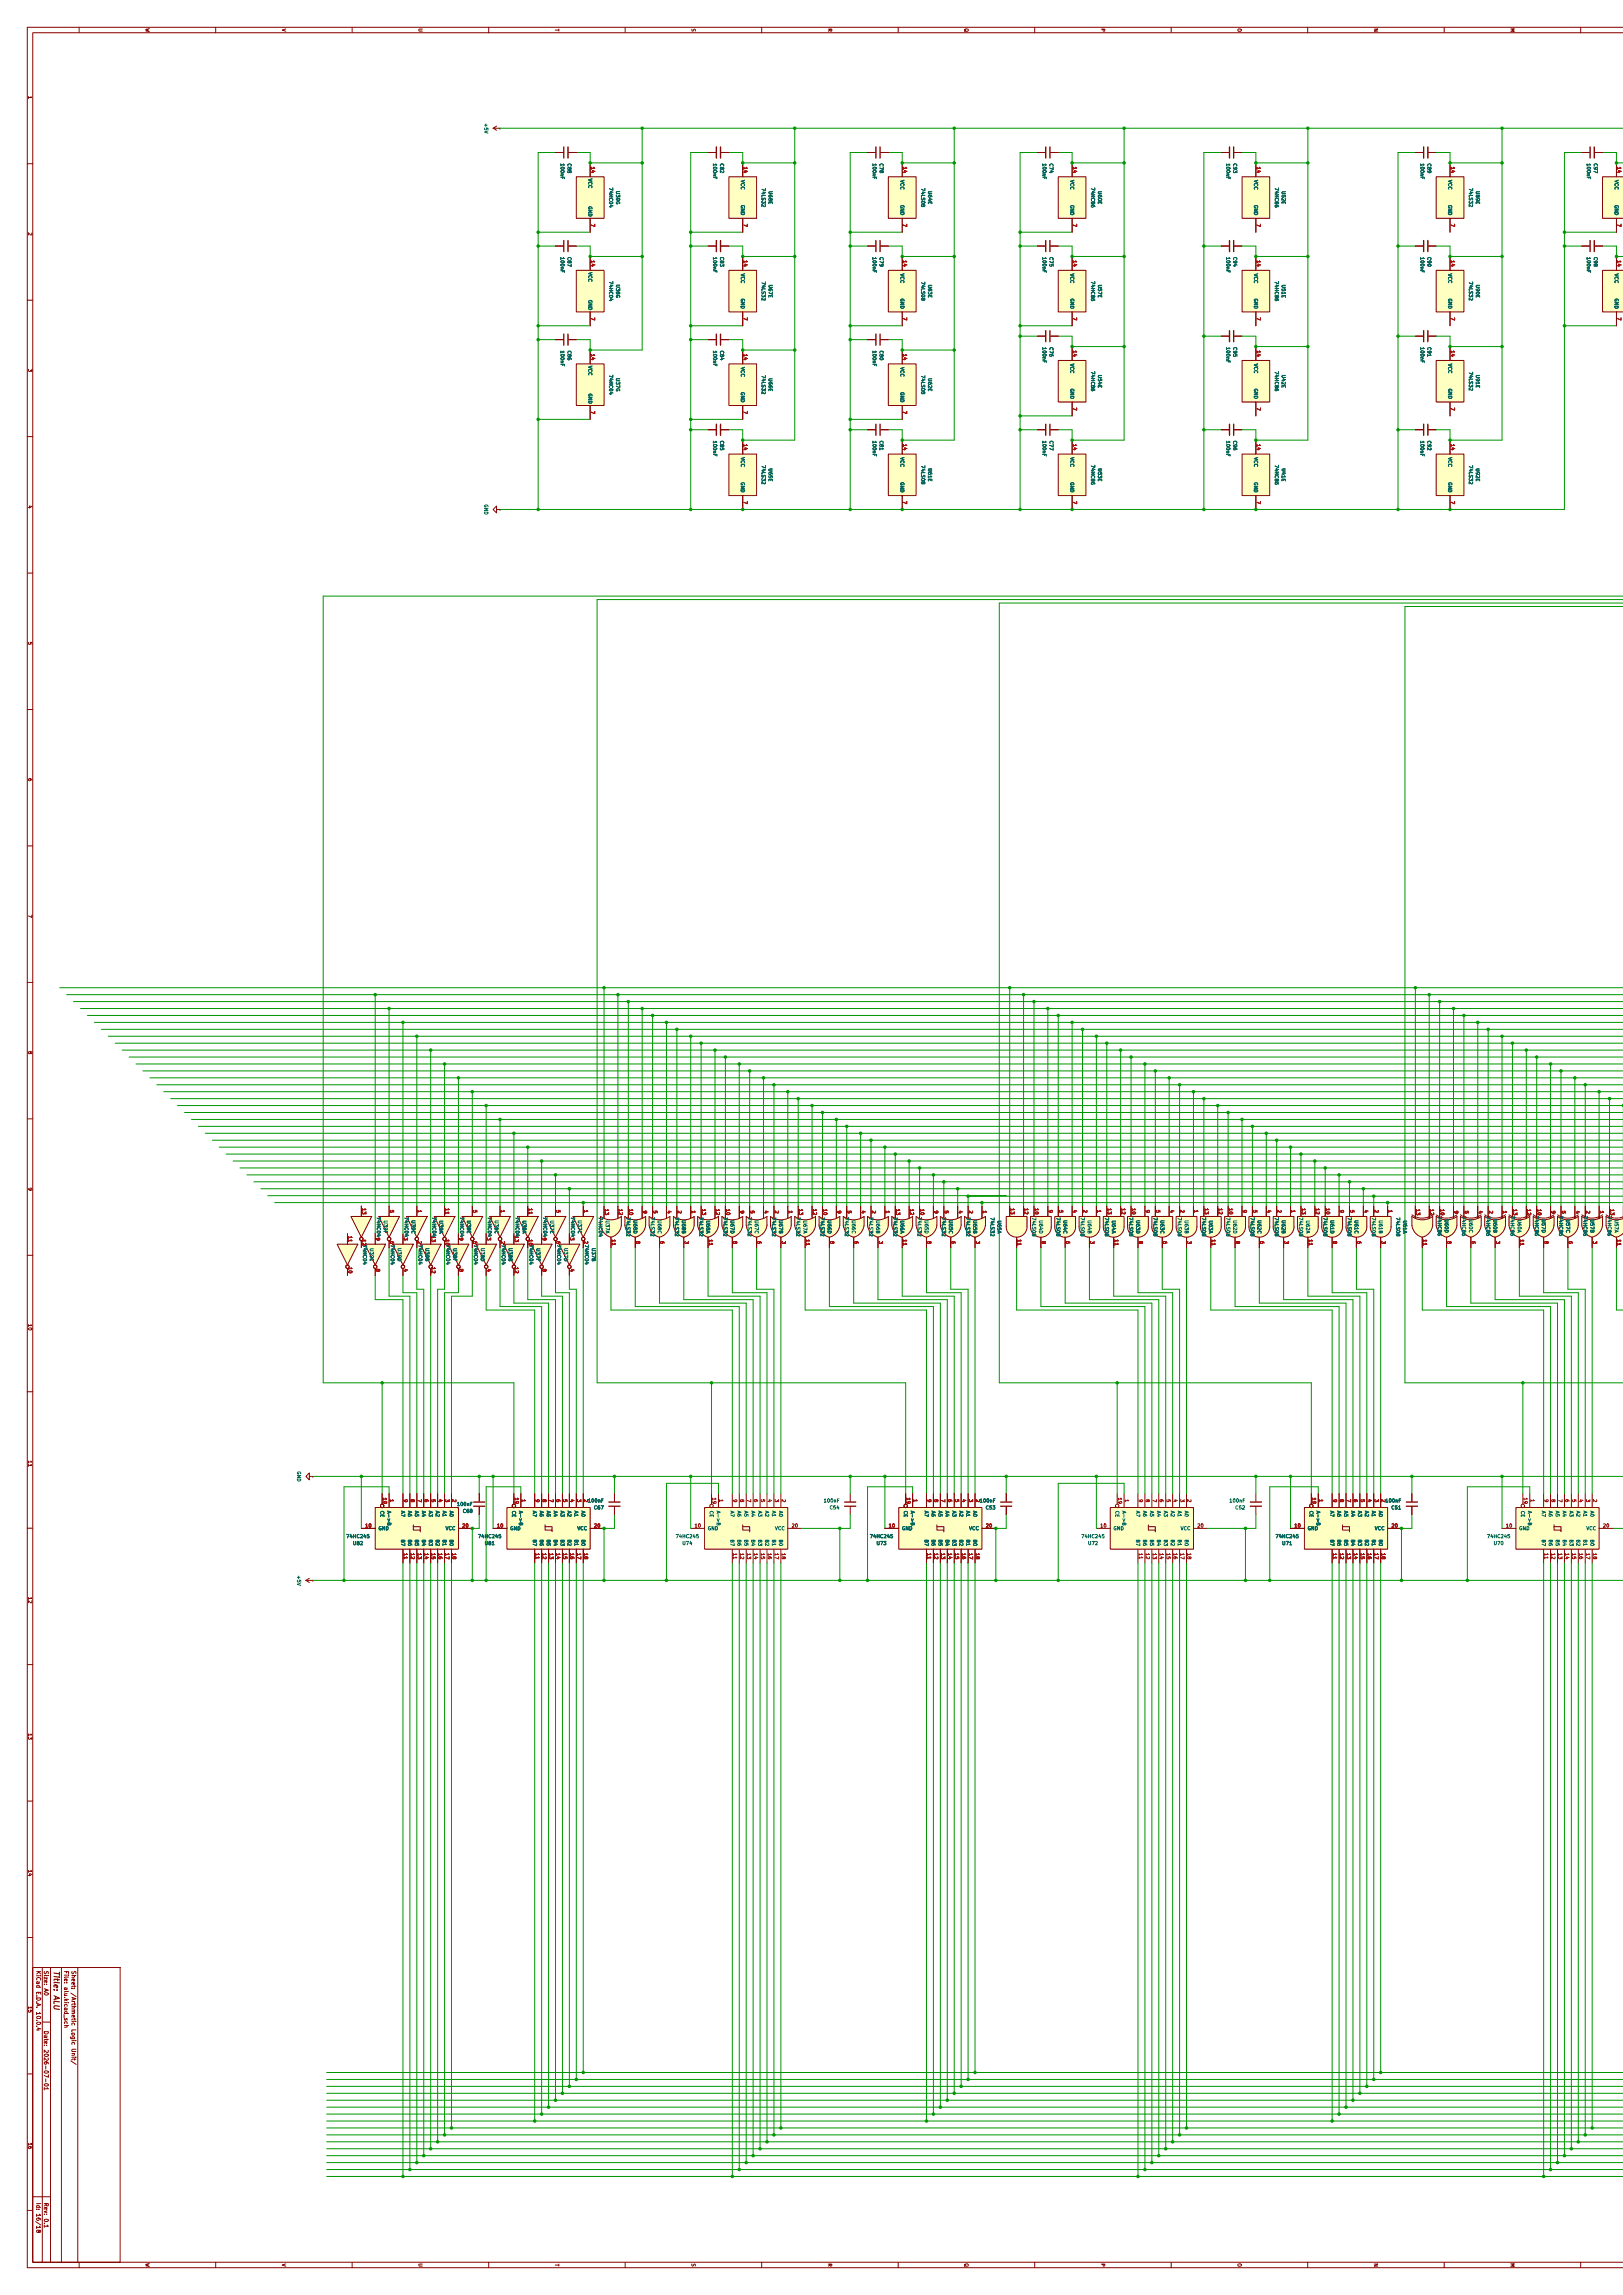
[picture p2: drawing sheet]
<svg xmlns="http://www.w3.org/2000/svg" width="210mm" height="297mm" viewBox="0 0 210 297" stroke-linecap="round" stroke-linejoin="round" font-family="sans-serif">
<defs><g id="words">
<text font-size=".7" fill="#840000" x="6.8" y="254.9" transform="rotate(90 6.8 254.9)">Title: ALU</text>
<g font-size=".5" fill="#840000">
<text x="18.7" y="3.6" transform="rotate(90 18.7 3.6)">W</text>
<text x="36.4" y="3.7" transform="rotate(90 36.4 3.7)">V</text>
<text x="54" y="3.6" transform="rotate(90 54 3.6)">U</text>
<text x="71.7" y="3.7" transform="rotate(90 71.7 3.7)">T</text>
<text x="89.3" y="3.6" transform="rotate(90 89.3 3.6)">S</text>
<text x="107" y="3.6" transform="rotate(90 107 3.6)">R</text>
<text x="124.6" y="3.6" transform="rotate(90 124.6 3.6)">Q</text>
<text x="142.3" y="3.6" transform="rotate(90 142.3 3.6)">P</text>
<text x="159.9" y="3.6" transform="rotate(90 159.9 3.6)">O</text>
<text x="177.6" y="3.6" transform="rotate(90 177.6 3.6)">N</text>
<text x="195.3" y="3.6" transform="rotate(90 195.3 3.6)">M</text>
<text x="3.5" y="12.4" transform="rotate(90 3.5 12.4)">1</text>
<text x="3.5" y="30" transform="rotate(90 3.5 30)">2</text>
<text x="3.5" y="47.7" transform="rotate(90 3.5 47.7)">3</text>
<text x="3.5" y="65.3" transform="rotate(90 3.5 65.3)">4</text>
<text x="3.5" y="83" transform="rotate(90 3.5 83)">5</text>
<text x="3.5" y="100.6" transform="rotate(90 3.5 100.6)">6</text>
<text x="3.5" y="118.3" transform="rotate(90 3.5 118.3)">7</text>
<text x="3.5" y="135.9" transform="rotate(90 3.5 135.9)">8</text>
<text x="3.5" y="153.6" transform="rotate(90 3.5 153.6)">9</text>
<text x="3.5" y="171.2" transform="rotate(90 3.5 171.2)">10</text>
<text x="3.5" y="188.9" transform="rotate(90 3.5 188.9)">11</text>
<text x="3.5" y="206.5" transform="rotate(90 3.5 206.5)">12</text>
<text x="3.5" y="224.2" transform="rotate(90 3.5 224.2)">13</text>
<text x="3.5" y="241.9" transform="rotate(90 3.5 241.9)">14</text>
<text x="4.6" y="254.9" transform="rotate(90 4.6 254.9)">KiCad E.D.A. 10.0.4</text>
<text x="5.6" y="254.9" transform="rotate(90 5.6 254.9)">Size: A0</text>
<text x="8.2" y="254.9" transform="rotate(90 8.2 254.9)">File: alu.kicad_sch</text>
<text x="9.1" y="254.9" transform="rotate(90 9.1 254.9)">Sheet: /Arthmetic Logic Unit/</text>
<text x="3.5" y="259.5" transform="rotate(90 3.5 259.5)">15</text>
<text x="5.6" y="262.7" transform="rotate(90 5.6 262.7)">Date: 2026-07-01</text>
<text x="3.5" y="277.2" transform="rotate(90 3.5 277.2)">16</text>
<text x="4.6" y="284.9" transform="rotate(90 4.6 284.9)">Id: 16/18</text>
<text x="5.6" y="284.9" transform="rotate(90 5.6 284.9)">Rev: 0.1</text>
<text x="18.7" y="292.8" transform="rotate(90 18.7 292.8)">W</text>
<text x="36.4" y="292.8" transform="rotate(90 36.4 292.8)">V</text>
<text x="54" y="292.8" transform="rotate(90 54 292.8)">U</text>
<text x="71.7" y="292.8" transform="rotate(90 71.7 292.8)">T</text>
<text x="89.3" y="292.8" transform="rotate(90 89.3 292.8)">S</text>
<text x="107" y="292.8" transform="rotate(90 107 292.8)">R</text>
<text x="124.6" y="292.8" transform="rotate(90 124.6 292.8)">Q</text>
<text x="142.3" y="292.8" transform="rotate(90 142.3 292.8)">P</text>
<text x="159.9" y="292.8" transform="rotate(90 159.9 292.8)">O</text>
<text x="177.6" y="292.8" transform="rotate(90 177.6 292.8)">N</text>
<text x="195.3" y="292.8" transform="rotate(90 195.3 292.8)">M</text>
</g>
<g font-size=".4" fill="#006464">
<text x="62.5" y="15.9" transform="rotate(90 62.5 15.9)">+5V</text>
<text x="72.4" y="21.1" transform="rotate(90 72.4 21.1)">100nF</text>
<text x="73.3" y="21.1" transform="rotate(90 73.3 21.1)">C88</text>
<text x="76" y="23" transform="rotate(90 76 23)">VCC</text>
<text x="92.1" y="21.1" transform="rotate(90 92.1 21.1)">100nF</text>
<text x="93" y="21.1" transform="rotate(90 93 21.1)">C82</text>
<text x="95.7" y="23.2" transform="rotate(90 95.7 23.2)">VCC</text>
<text x="112.8" y="21.1" transform="rotate(90 112.8 21.1)">100nF</text>
<text x="113.7" y="21.1" transform="rotate(90 113.7 21.1)">C78</text>
<text x="116.3" y="23.2" transform="rotate(90 116.3 23.2)">VCC</text>
<text x="134.7" y="21.1" transform="rotate(90 134.7 21.1)">100nF</text>
<text x="135.6" y="21.1" transform="rotate(90 135.6 21.1)">C74</text>
<text x="138.3" y="23.2" transform="rotate(90 138.3 23.2)">VCC</text>
<text x="158.5" y="21.1" transform="rotate(90 158.5 21.1)">100nF</text>
<text x="159.4" y="21.1" transform="rotate(90 159.4 21.1)">C93</text>
<text x="162.1" y="23.2" transform="rotate(90 162.1 23.2)">VCC</text>
<text x="183.6" y="21.1" transform="rotate(90 183.6 21.1)">100nF</text>
<text x="184.5" y="21.1" transform="rotate(90 184.5 21.1)">C89</text>
<text x="187.2" y="23.2" transform="rotate(90 187.2 23.2)">VCC</text>
<text x="205.1" y="21.1" transform="rotate(90 205.1 21.1)">100nF</text>
<text x="206" y="21.1" transform="rotate(90 206 21.1)">C97</text>
<text x="208.7" y="23.2" transform="rotate(90 208.7 23.2)">VCC</text>
<text x="76" y="26.6" transform="rotate(90 76 26.6)">GND</text>
<text x="78.7" y="24.2" transform="rotate(90 78.7 24.2)">74HC04</text>
<text x="79.6" y="24.6" transform="rotate(90 79.6 24.6)">U39G</text>
<text x="95.7" y="26.5" transform="rotate(90 95.7 26.5)">GND</text>
<text x="98.4" y="24.3" transform="rotate(90 98.4 24.3)">74LS32</text>
<text x="99.3" y="24.7" transform="rotate(90 99.3 24.7)">U68E</text>
<text x="116.3" y="26.5" transform="rotate(90 116.3 26.5)">GND</text>
<text x="119" y="24.3" transform="rotate(90 119 24.3)">74LS08</text>
<text x="119.9" y="24.7" transform="rotate(90 119.9 24.7)">U64E</text>
<text x="138.3" y="26.5" transform="rotate(90 138.3 26.5)">GND</text>
<text x="141" y="24.2" transform="rotate(90 141 24.2)">74HC86</text>
<text x="141.9" y="24.7" transform="rotate(90 141.9 24.7)">U60E</text>
<text x="162.1" y="26.5" transform="rotate(90 162.1 26.5)">GND</text>
<text x="164.8" y="24.2" transform="rotate(90 164.8 24.2)">74HC86</text>
<text x="165.7" y="24.7" transform="rotate(90 165.7 24.7)">U52E</text>
<text x="187.2" y="26.5" transform="rotate(90 187.2 26.5)">GND</text>
<text x="189.9" y="24.3" transform="rotate(90 189.9 24.3)">74LS32</text>
<text x="190.8" y="24.7" transform="rotate(90 190.8 24.7)">U89E</text>
<text x="208.7" y="26.5" transform="rotate(90 208.7 26.5)">GND</text>
<text x="72.4" y="33.2" transform="rotate(90 72.4 33.2)">100nF</text>
<text x="73.3" y="33.2" transform="rotate(90 73.3 33.2)">C87</text>
<text x="76" y="35.2" transform="rotate(90 76 35.2)">VCC</text>
<text x="92.1" y="33.2" transform="rotate(90 92.1 33.2)">100nF</text>
<text x="93" y="33.2" transform="rotate(90 93 33.2)">C83</text>
<text x="95.7" y="35.3" transform="rotate(90 95.7 35.3)">VCC</text>
<text x="112.8" y="33.2" transform="rotate(90 112.8 33.2)">100nF</text>
<text x="113.7" y="33.2" transform="rotate(90 113.7 33.2)">C79</text>
<text x="116.3" y="35.3" transform="rotate(90 116.3 35.3)">VCC</text>
<text x="134.7" y="33.2" transform="rotate(90 134.7 33.2)">100nF</text>
<text x="135.6" y="33.2" transform="rotate(90 135.6 33.2)">C75</text>
<text x="138.3" y="35.3" transform="rotate(90 138.3 35.3)">VCC</text>
<text x="158.5" y="33.2" transform="rotate(90 158.5 33.2)">100nF</text>
<text x="159.4" y="33.2" transform="rotate(90 159.4 33.2)">C94</text>
<text x="162.1" y="35.3" transform="rotate(90 162.1 35.3)">VCC</text>
<text x="183.6" y="33.2" transform="rotate(90 183.6 33.2)">100nF</text>
<text x="184.5" y="33.2" transform="rotate(90 184.5 33.2)">C90</text>
<text x="187.2" y="35.3" transform="rotate(90 187.2 35.3)">VCC</text>
<text x="205.1" y="33.2" transform="rotate(90 205.1 33.2)">100nF</text>
<text x="206" y="33.2" transform="rotate(90 206 33.2)">C98</text>
<text x="208.7" y="35.3" transform="rotate(90 208.7 35.3)">VCC</text>
<text x="76" y="38.7" transform="rotate(90 76 38.7)">GND</text>
<text x="78.7" y="36.3" transform="rotate(90 78.7 36.3)">74HC04</text>
<text x="79.6" y="36.7" transform="rotate(90 79.6 36.7)">U38G</text>
<text x="95.7" y="38.6" transform="rotate(90 95.7 38.6)">GND</text>
<text x="98.4" y="36.4" transform="rotate(90 98.4 36.4)">74LS32</text>
<text x="99.3" y="36.8" transform="rotate(90 99.3 36.8)">U67E</text>
<text x="116.3" y="38.6" transform="rotate(90 116.3 38.6)">GND</text>
<text x="119" y="36.4" transform="rotate(90 119 36.4)">74LS08</text>
<text x="119.9" y="36.8" transform="rotate(90 119.9 36.8)">U63E</text>
<text x="138.3" y="38.6" transform="rotate(90 138.3 38.6)">GND</text>
<text x="141" y="36.3" transform="rotate(90 141 36.3)">74HC86</text>
<text x="141.9" y="36.8" transform="rotate(90 141.9 36.8)">U57E</text>
<text x="162.1" y="38.6" transform="rotate(90 162.1 38.6)">GND</text>
<text x="164.8" y="36.3" transform="rotate(90 164.8 36.3)">74HC86</text>
<text x="165.7" y="36.8" transform="rotate(90 165.7 36.8)">U51E</text>
<text x="187.2" y="38.6" transform="rotate(90 187.2 38.6)">GND</text>
<text x="189.9" y="36.4" transform="rotate(90 189.9 36.4)">74LS32</text>
<text x="190.8" y="36.8" transform="rotate(90 190.8 36.8)">U90E</text>
<text x="208.7" y="38.6" transform="rotate(90 208.7 38.6)">GND</text>
<text x="72.4" y="45.3" transform="rotate(90 72.4 45.3)">100nF</text>
<text x="73.3" y="45.3" transform="rotate(90 73.3 45.3)">C86</text>
<text x="76" y="47.3" transform="rotate(90 76 47.3)">VCC</text>
<text x="92.1" y="45.3" transform="rotate(90 92.1 45.3)">100nF</text>
<text x="93" y="45.3" transform="rotate(90 93 45.3)">C84</text>
<text x="95.7" y="47.4" transform="rotate(90 95.7 47.4)">VCC</text>
<text x="112.8" y="45.3" transform="rotate(90 112.8 45.3)">100nF</text>
<text x="113.7" y="45.3" transform="rotate(90 113.7 45.3)">C80</text>
<text x="116.3" y="47.4" transform="rotate(90 116.3 47.4)">VCC</text>
<text x="134.7" y="44.8" transform="rotate(90 134.7 44.8)">100nF</text>
<text x="135.6" y="44.8" transform="rotate(90 135.6 44.8)">C76</text>
<text x="138.3" y="47" transform="rotate(90 138.3 47)">VCC</text>
<text x="141" y="48" transform="rotate(90 141 48)">74HC86</text>
<text x="158.5" y="44.8" transform="rotate(90 158.5 44.8)">100nF</text>
<text x="159.4" y="44.8" transform="rotate(90 159.4 44.8)">C95</text>
<text x="162.1" y="47" transform="rotate(90 162.1 47)">VCC</text>
<text x="164.8" y="48" transform="rotate(90 164.8 48)">74HC86</text>
<text x="183.6" y="44.8" transform="rotate(90 183.6 44.8)">100nF</text>
<text x="184.5" y="44.8" transform="rotate(90 184.5 44.8)">C91</text>
<text x="187.2" y="47" transform="rotate(90 187.2 47)">VCC</text>
<text x="76" y="50.8" transform="rotate(90 76 50.8)">GND</text>
<text x="78.7" y="48.4" transform="rotate(90 78.7 48.4)">74HC04</text>
<text x="79.6" y="48.9" transform="rotate(90 79.6 48.9)">U37G</text>
<text x="95.7" y="50.7" transform="rotate(90 95.7 50.7)">GND</text>
<text x="98.4" y="48.5" transform="rotate(90 98.4 48.5)">74LS32</text>
<text x="99.3" y="48.9" transform="rotate(90 99.3 48.9)">U66E</text>
<text x="116.3" y="50.7" transform="rotate(90 116.3 50.7)">GND</text>
<text x="119" y="48.5" transform="rotate(90 119 48.5)">74LS08</text>
<text x="119.9" y="48.9" transform="rotate(90 119.9 48.9)">U62E</text>
<text x="138.3" y="50.2" transform="rotate(90 138.3 50.2)">GND</text>
<text x="141.9" y="48.4" transform="rotate(90 141.9 48.4)">U54E</text>
<text x="162.1" y="50.2" transform="rotate(90 162.1 50.2)">GND</text>
<text x="165.7" y="48.4" transform="rotate(90 165.7 48.4)">U42E</text>
<text x="187.2" y="50.2" transform="rotate(90 187.2 50.2)">GND</text>
<text x="189.9" y="48" transform="rotate(90 189.9 48)">74LS32</text>
<text x="190.8" y="48.4" transform="rotate(90 190.8 48.4)">U91E</text>
<text x="92.1" y="57" transform="rotate(90 92.1 57)">100nF</text>
<text x="93" y="57" transform="rotate(90 93 57)">C85</text>
<text x="95.7" y="59.1" transform="rotate(90 95.7 59.1)">VCC</text>
<text x="112.8" y="57" transform="rotate(90 112.8 57)">100nF</text>
<text x="113.7" y="57" transform="rotate(90 113.7 57)">C81</text>
<text x="116.3" y="59.1" transform="rotate(90 116.3 59.1)">VCC</text>
<text x="134.7" y="57" transform="rotate(90 134.7 57)">100nF</text>
<text x="135.6" y="57" transform="rotate(90 135.6 57)">C77</text>
<text x="138.3" y="59.1" transform="rotate(90 138.3 59.1)">VCC</text>
<text x="158.5" y="57" transform="rotate(90 158.5 57)">100nF</text>
<text x="159.4" y="57" transform="rotate(90 159.4 57)">C96</text>
<text x="162.1" y="59.1" transform="rotate(90 162.1 59.1)">VCC</text>
<text x="183.6" y="57" transform="rotate(90 183.6 57)">100nF</text>
<text x="184.5" y="57" transform="rotate(90 184.5 57)">C92</text>
<text x="187.2" y="59.1" transform="rotate(90 187.2 59.1)">VCC</text>
<text x="62.5" y="65.2" transform="rotate(90 62.5 65.2)">GND</text>
<text x="95.7" y="62.3" transform="rotate(90 95.7 62.3)">GND</text>
<text x="98.4" y="60.1" transform="rotate(90 98.4 60.1)">74LS32</text>
<text x="99.3" y="60.5" transform="rotate(90 99.3 60.5)">U65E</text>
<text x="116.3" y="62.3" transform="rotate(90 116.3 62.3)">GND</text>
<text x="119" y="60.1" transform="rotate(90 119 60.1)">74LS08</text>
<text x="119.9" y="60.5" transform="rotate(90 119.9 60.5)">U61E</text>
<text x="138.3" y="62.3" transform="rotate(90 138.3 62.3)">GND</text>
<text x="141" y="60.1" transform="rotate(90 141 60.1)">74HC86</text>
<text x="141.9" y="60.5" transform="rotate(90 141.9 60.5)">U53E</text>
<text x="162.1" y="62.3" transform="rotate(90 162.1 62.3)">GND</text>
<text x="164.8" y="60.1" transform="rotate(90 164.8 60.1)">74HC86</text>
<text x="165.7" y="60.5" transform="rotate(90 165.7 60.5)">U41E</text>
<text x="187.2" y="62.3" transform="rotate(90 187.2 62.3)">GND</text>
<text x="189.9" y="60.1" transform="rotate(90 189.9 60.1)">74LS32</text>
<text x="190.8" y="60.5" transform="rotate(90 190.8 60.5)">U92E</text>
<text x="46.8" y="161" transform="rotate(90 46.8 161)">74HC04</text>
<text x="47.7" y="161.4" transform="rotate(90 47.7 161.4)">U39E</text>
<text x="48.6" y="157.4" transform="rotate(90 48.6 157.4)">74HC049</text>
<text x="49.5" y="157.8" transform="rotate(90 49.5 157.8)">U39F</text>
<text x="51.3" y="161.4" transform="rotate(90 51.3 161.4)">U39D</text>
<text x="52.2" y="157.4" transform="rotate(90 52.2 157.4)">74HC043</text>
<text x="53.1" y="157.8" transform="rotate(90 53.1 157.8)">U39C</text>
<text x="54.9" y="161.4" transform="rotate(90 54.9 161.4)">U39B</text>
<text x="55.8" y="157.4" transform="rotate(90 55.8 157.4)">74HC04</text>
<text x="56.7" y="157.8" transform="rotate(90 56.7 157.8)">U39A</text>
<text x="57.6" y="161" transform="rotate(90 57.6 161)">74HC04</text>
<text x="58.5" y="161.4" transform="rotate(90 58.5 161.4)">U38F</text>
<text x="59.4" y="157.4" transform="rotate(90 59.4 157.4)">74HC049</text>
<text x="60.3" y="157.8" transform="rotate(90 60.3 157.8)">U38E</text>
<text x="62.1" y="161.4" transform="rotate(90 62.1 161.4)">U38D</text>
<text x="63" y="157.4" transform="rotate(90 63 157.4)">74HC043</text>
<text x="63.9" y="157.8" transform="rotate(90 63.9 157.8)">U38C</text>
<text x="65.7" y="161.4" transform="rotate(90 65.7 161.4)">U38B</text>
<text x="66.6" y="157.4" transform="rotate(90 66.6 157.4)">74HC04</text>
<text x="67.5" y="157.8" transform="rotate(90 67.5 157.8)">U38A</text>
<text x="68.4" y="161" transform="rotate(90 68.4 161)">74HC04</text>
<text x="69.3" y="161.4" transform="rotate(90 69.3 161.4)">U37F</text>
<text x="70.2" y="157.4" transform="rotate(90 70.2 157.4)">74HC049</text>
<text x="71.1" y="157.8" transform="rotate(90 71.1 157.8)">U37E</text>
<text x="72.8" y="161.4" transform="rotate(90 72.8 161.4)">U37D</text>
<text x="73.7" y="157.4" transform="rotate(90 73.7 157.4)">74HC043</text>
<text x="74.6" y="157.8" transform="rotate(90 74.6 157.8)">U37C</text>
<text x="76.4" y="161.4" transform="rotate(90 76.4 161.4)">U37B</text>
<text x="77.3" y="157.4" transform="rotate(90 77.3 157.4)">74HC04</text>
<text x="78.2" y="157.8" transform="rotate(90 78.2 157.8)">U37A</text>
<text x="80.9" y="157.5" transform="rotate(90 80.9 157.5)">74LS32</text>
<text x="81.8" y="157.8" transform="rotate(90 81.8 157.8)">U68D</text>
<text x="84.1" y="157.5" transform="rotate(90 84.1 157.5)">74LS32</text>
<text x="85" y="157.8" transform="rotate(90 85 157.8)">U68C</text>
<text x="87.2" y="157.5" transform="rotate(90 87.2 157.5)">74LS32</text>
<text x="88.1" y="157.8" transform="rotate(90 88.1 157.8)">U68B</text>
<text x="90.3" y="157.5" transform="rotate(90 90.3 157.5)">74LS32</text>
<text x="91.2" y="157.8" transform="rotate(90 91.2 157.8)">U68A</text>
<text x="93.5" y="157.5" transform="rotate(90 93.5 157.5)">74LS32</text>
<text x="94.4" y="157.8" transform="rotate(90 94.4 157.8)">U67D</text>
<text x="96.6" y="157.5" transform="rotate(90 96.6 157.5)">74LS32</text>
<text x="97.5" y="157.8" transform="rotate(90 97.5 157.8)">U67C</text>
<text x="99.7" y="157.5" transform="rotate(90 99.7 157.5)">74LS32</text>
<text x="100.6" y="157.8" transform="rotate(90 100.6 157.8)">U67B</text>
<text x="102.9" y="157.5" transform="rotate(90 102.9 157.5)">74LS32</text>
<text x="103.8" y="157.8" transform="rotate(90 103.8 157.8)">U67A</text>
<text x="106" y="157.5" transform="rotate(90 106 157.5)">74LS32</text>
<text x="106.9" y="157.8" transform="rotate(90 106.9 157.8)">U66D</text>
<text x="109.2" y="157.5" transform="rotate(90 109.2 157.5)">74LS32</text>
<text x="110.1" y="157.8" transform="rotate(90 110.1 157.8)">U66C</text>
<text x="112.3" y="157.5" transform="rotate(90 112.3 157.5)">74LS32</text>
<text x="113.2" y="157.8" transform="rotate(90 113.2 157.8)">U66B</text>
<text x="115.4" y="157.5" transform="rotate(90 115.4 157.5)">74LS32</text>
<text x="116.3" y="157.8" transform="rotate(90 116.3 157.8)">U66A</text>
<text x="118.6" y="157.5" transform="rotate(90 118.6 157.5)">74LS32</text>
<text x="119.5" y="157.8" transform="rotate(90 119.5 157.8)">U65D</text>
<text x="121.7" y="157.5" transform="rotate(90 121.7 157.5)">74LS32</text>
<text x="122.6" y="157.8" transform="rotate(90 122.6 157.8)">U65C</text>
<text x="124.9" y="157.5" transform="rotate(90 124.9 157.5)">74LS32</text>
<text x="125.8" y="157.8" transform="rotate(90 125.8 157.8)">U65B</text>
<text x="128" y="157.5" transform="rotate(90 128 157.5)">74LS32</text>
<text x="128.9" y="157.8" transform="rotate(90 128.9 157.8)">U65A</text>
<text x="133.4" y="157.4" transform="rotate(90 133.4 157.4)">74LS08</text>
<text x="134.3" y="157.8" transform="rotate(90 134.3 157.8)">U64D</text>
<text x="136.5" y="157.4" transform="rotate(90 136.5 157.4)">74LS08</text>
<text x="137.4" y="157.8" transform="rotate(90 137.4 157.8)">U64C</text>
<text x="139.7" y="157.4" transform="rotate(90 139.7 157.4)">74LS08</text>
<text x="140.6" y="157.8" transform="rotate(90 140.6 157.8)">U64B</text>
<text x="142.8" y="157.4" transform="rotate(90 142.8 157.4)">74LS08</text>
<text x="143.7" y="157.8" transform="rotate(90 143.7 157.8)">U64A</text>
<text x="145.9" y="157.4" transform="rotate(90 145.9 157.4)">74LS08</text>
<text x="146.8" y="157.8" transform="rotate(90 146.8 157.8)">U63D</text>
<text x="149.1" y="157.4" transform="rotate(90 149.1 157.4)">74LS08</text>
<text x="150" y="157.8" transform="rotate(90 150 157.8)">U63C</text>
<text x="152.2" y="157.4" transform="rotate(90 152.2 157.4)">74LS08</text>
<text x="153.1" y="157.8" transform="rotate(90 153.1 157.8)">U63B</text>
<text x="155.4" y="157.4" transform="rotate(90 155.4 157.4)">74LS08</text>
<text x="156.2" y="157.8" transform="rotate(90 156.2 157.8)">U63A</text>
<text x="158.5" y="157.4" transform="rotate(90 158.5 157.4)">74LS08</text>
<text x="159.4" y="157.8" transform="rotate(90 159.4 157.8)">U62D</text>
<text x="161.6" y="157.4" transform="rotate(90 161.6 157.4)">74LS08</text>
<text x="162.5" y="157.8" transform="rotate(90 162.5 157.8)">U62C</text>
<text x="164.8" y="157.4" transform="rotate(90 164.8 157.4)">74LS08</text>
<text x="165.7" y="157.8" transform="rotate(90 165.7 157.8)">U62B</text>
<text x="167.9" y="157.4" transform="rotate(90 167.9 157.4)">74LS08</text>
<text x="168.8" y="157.8" transform="rotate(90 168.8 157.8)">U62A</text>
<text x="171" y="157.4" transform="rotate(90 171 157.4)">74LS08</text>
<text x="171.9" y="157.8" transform="rotate(90 171.9 157.8)">U61D</text>
<text x="174.2" y="157.4" transform="rotate(90 174.2 157.4)">74LS08</text>
<text x="175.1" y="157.8" transform="rotate(90 175.1 157.8)">U61C</text>
<text x="177.3" y="157.4" transform="rotate(90 177.3 157.4)">74LS08</text>
<text x="178.2" y="157.8" transform="rotate(90 178.2 157.8)">U61B</text>
<text x="180.5" y="157.4" transform="rotate(90 180.5 157.4)">74LS08</text>
<text x="181.4" y="157.8" transform="rotate(90 181.4 157.8)">U61A</text>
<text x="185.8" y="157.3" transform="rotate(90 185.8 157.3)">74HC86</text>
<text x="186.7" y="157.7" transform="rotate(90 186.7 157.7)">U60D</text>
<text x="189" y="157.3" transform="rotate(90 189 157.3)">74HC86</text>
<text x="189.9" y="157.7" transform="rotate(90 189.9 157.7)">U60C</text>
<text x="192.1" y="157.3" transform="rotate(90 192.1 157.3)">74HC86</text>
<text x="193" y="157.7" transform="rotate(90 193 157.7)">U60B</text>
<text x="195.3" y="157.3" transform="rotate(90 195.3 157.3)">74HC86</text>
<text x="196.2" y="157.7" transform="rotate(90 196.2 157.7)">U60A</text>
<text x="198.4" y="157.3" transform="rotate(90 198.4 157.3)">74HC86</text>
<text x="199.3" y="157.7" transform="rotate(90 199.3 157.7)">U57D</text>
<text x="201.5" y="157.3" transform="rotate(90 201.5 157.3)">74HC86</text>
<text x="202.4" y="157.7" transform="rotate(90 202.4 157.7)">U57C</text>
<text x="204.7" y="157.3" transform="rotate(90 204.7 157.3)">74HC86</text>
<text x="205.6" y="157.7" transform="rotate(90 205.6 157.7)">U57B</text>
<text x="207.8" y="157.3" transform="rotate(90 207.8 157.3)">74HC86</text>
<text x="208.7" y="157.7" transform="rotate(90 208.7 157.7)">U57A</text>
<text x="38.3" y="190.3" transform="rotate(90 38.3 190.3)">GND</text>
<text x="49.1" y="195.4" transform="rotate(90 49.1 195.4)">CE</text>
<text x="50" y="195.4" transform="rotate(90 50 195.4)">A-&gt;B</text>
<text x="51.8" y="195.4" transform="rotate(90 51.8 195.4)">A7</text>
<text x="52.7" y="195.4" transform="rotate(90 52.7 195.4)">A6</text>
<text x="53.6" y="195.4" transform="rotate(90 53.6 195.4)">A5</text>
<text x="54.5" y="195.4" transform="rotate(90 54.5 195.4)">A4</text>
<text x="55.4" y="195.4" transform="rotate(90 55.4 195.4)">A3</text>
<text x="56.3" y="195.4" transform="rotate(90 56.3 195.4)">A2</text>
<text x="57.2" y="195.4" transform="rotate(90 57.2 195.4)">A1</text>
<text x="58" y="195.4" transform="rotate(90 58 195.4)">A0</text>
<text x="59" y="195">100nF</text>
<text x="59.8" y="195.8">C68</text>
<text x="66.1" y="195.4" transform="rotate(90 66.1 195.4)">CE</text>
<text x="67" y="195.4" transform="rotate(90 67 195.4)">A-&gt;B</text>
<text x="68.8" y="195.4" transform="rotate(90 68.8 195.4)">A7</text>
<text x="69.7" y="195.4" transform="rotate(90 69.7 195.4)">A6</text>
<text x="70.6" y="195.4" transform="rotate(90 70.6 195.4)">A5</text>
<text x="71.5" y="195.4" transform="rotate(90 71.5 195.4)">A4</text>
<text x="72.4" y="195.4" transform="rotate(90 72.4 195.4)">A3</text>
<text x="73.3" y="195.4" transform="rotate(90 73.3 195.4)">A2</text>
<text x="74.2" y="195.4" transform="rotate(90 74.2 195.4)">A1</text>
<text x="75.1" y="195.4" transform="rotate(90 75.1 195.4)">A0</text>
<text x="76" y="194.5">100nF</text>
<text x="76.7" y="195.4">C67</text>
<text x="91.7" y="195.4" transform="rotate(90 91.7 195.4)">CE</text>
<text x="92.6" y="195.4" transform="rotate(90 92.6 195.4)">A-&gt;B</text>
<text x="94.4" y="195.4" transform="rotate(90 94.4 195.4)">A7</text>
<text x="95.3" y="195.4" transform="rotate(90 95.3 195.4)">A6</text>
<text x="96.2" y="195.4" transform="rotate(90 96.2 195.4)">A5</text>
<text x="97.1" y="195.4" transform="rotate(90 97.1 195.4)">A4</text>
<text x="98" y="195.4" transform="rotate(90 98 195.4)">A3</text>
<text x="98.9" y="195.4" transform="rotate(90 98.9 195.4)">A2</text>
<text x="99.7" y="195.4" transform="rotate(90 99.7 195.4)">A1</text>
<text x="100.6" y="195.4" transform="rotate(90 100.6 195.4)">A0</text>
<text x="106.5" y="194.5">100nF</text>
<text x="107.2" y="195.4">C54</text>
<text x="116.8" y="195.4" transform="rotate(90 116.8 195.4)">CE</text>
<text x="117.7" y="195.4" transform="rotate(90 117.7 195.4)">A-&gt;B</text>
<text x="119.5" y="195.4" transform="rotate(90 119.5 195.4)">A7</text>
<text x="120.4" y="195.4" transform="rotate(90 120.4 195.4)">A6</text>
<text x="121.3" y="195.4" transform="rotate(90 121.3 195.4)">A5</text>
<text x="122.2" y="195.4" transform="rotate(90 122.2 195.4)">A4</text>
<text x="123.1" y="195.4" transform="rotate(90 123.1 195.4)">A3</text>
<text x="124" y="195.4" transform="rotate(90 124 195.4)">A2</text>
<text x="124.9" y="195.4" transform="rotate(90 124.9 195.4)">A1</text>
<text x="125.8" y="195.4" transform="rotate(90 125.8 195.4)">A0</text>
<text x="126.6" y="194.5">100nF</text>
<text x="127.4" y="195.4">C53</text>
<text x="144.1" y="195.4" transform="rotate(90 144.1 195.4)">CE</text>
<text x="145" y="195.4" transform="rotate(90 145 195.4)">A-&gt;B</text>
<text x="146.8" y="195.4" transform="rotate(90 146.8 195.4)">A7</text>
<text x="147.7" y="195.4" transform="rotate(90 147.7 195.4)">A6</text>
<text x="148.6" y="195.4" transform="rotate(90 148.6 195.4)">A5</text>
<text x="149.5" y="195.4" transform="rotate(90 149.5 195.4)">A4</text>
<text x="150.4" y="195.4" transform="rotate(90 150.4 195.4)">A3</text>
<text x="151.3" y="195.4" transform="rotate(90 151.3 195.4)">A2</text>
<text x="152.2" y="195.4" transform="rotate(90 152.2 195.4)">A1</text>
<text x="153.1" y="195.4" transform="rotate(90 153.1 195.4)">A0</text>
<text x="158.9" y="194.5">100nF</text>
<text x="159.7" y="195.4">C52</text>
<text x="169.3" y="195.4" transform="rotate(90 169.3 195.4)">CE</text>
<text x="170.1" y="195.4" transform="rotate(90 170.1 195.4)">A-&gt;B</text>
<text x="171.9" y="195.4" transform="rotate(90 171.9 195.4)">A7</text>
<text x="172.8" y="195.4" transform="rotate(90 172.8 195.4)">A6</text>
<text x="173.7" y="195.4" transform="rotate(90 173.7 195.4)">A5</text>
<text x="174.6" y="195.4" transform="rotate(90 174.6 195.4)">A4</text>
<text x="175.5" y="195.4" transform="rotate(90 175.5 195.4)">A3</text>
<text x="176.4" y="195.4" transform="rotate(90 176.4 195.4)">A2</text>
<text x="177.3" y="195.4" transform="rotate(90 177.3 195.4)">A1</text>
<text x="178.2" y="195.4" transform="rotate(90 178.2 195.4)">A0</text>
<text x="179.1" y="194.5">100nF</text>
<text x="179.9" y="195.4">C51</text>
<text x="196.6" y="195.4" transform="rotate(90 196.6 195.4)">CE</text>
<text x="197.5" y="195.4" transform="rotate(90 197.5 195.4)">A-&gt;B</text>
<text x="199.3" y="195.4" transform="rotate(90 199.3 195.4)">A7</text>
<text x="200.2" y="195.4" transform="rotate(90 200.2 195.4)">A6</text>
<text x="201.1" y="195.4" transform="rotate(90 201.1 195.4)">A5</text>
<text x="202" y="195.4" transform="rotate(90 202 195.4)">A4</text>
<text x="202.9" y="195.4" transform="rotate(90 202.9 195.4)">A3</text>
<text x="203.8" y="195.4" transform="rotate(90 203.8 195.4)">A2</text>
<text x="204.7" y="195.4" transform="rotate(90 204.7 195.4)">A1</text>
<text x="205.6" y="195.4" transform="rotate(90 205.6 195.4)">A0</text>
<text x="38.3" y="203.8" transform="rotate(90 38.3 203.8)">+5V</text>
<text x="44.7" y="199.1">74HC245</text>
<text x="45.6" y="200">U82</text>
<text x="48.9" y="198.1">GND</text>
<text x="51.8" y="199.1" transform="rotate(90 51.8 199.1)">B7</text>
<text x="52.7" y="199.1" transform="rotate(90 52.7 199.1)">B6</text>
<text x="53.6" y="199.1" transform="rotate(90 53.6 199.1)">B5</text>
<text x="54.5" y="199.1" transform="rotate(90 54.5 199.1)">B4</text>
<text x="55.4" y="199.1" transform="rotate(90 55.4 199.1)">B3</text>
<text x="56.3" y="199.1" transform="rotate(90 56.3 199.1)">B2</text>
<text x="57.2" y="199.1" transform="rotate(90 57.2 199.1)">B1</text>
<text x="57.6" y="198.1">VCC</text>
<text x="58" y="199.1" transform="rotate(90 58 199.1)">B0</text>
<text x="61.8" y="199.1">74HC245</text>
<text x="62.6" y="200">U81</text>
<text x="65.9" y="198.1">GND</text>
<text x="68.8" y="199.1" transform="rotate(90 68.8 199.1)">B7</text>
<text x="69.7" y="199.1" transform="rotate(90 69.7 199.1)">B6</text>
<text x="70.6" y="199.1" transform="rotate(90 70.6 199.1)">B5</text>
<text x="71.5" y="199.1" transform="rotate(90 71.5 199.1)">B4</text>
<text x="72.4" y="199.1" transform="rotate(90 72.4 199.1)">B3</text>
<text x="73.3" y="199.1" transform="rotate(90 73.3 199.1)">B2</text>
<text x="74.2" y="199.1" transform="rotate(90 74.2 199.1)">B1</text>
<text x="74.6" y="198.1">VCC</text>
<text x="75.1" y="199.1" transform="rotate(90 75.1 199.1)">B0</text>
<text x="87.3" y="199.1">74HC245</text>
<text x="88.2" y="200">U74</text>
<text x="91.5" y="198.1">GND</text>
<text x="94.4" y="199.1" transform="rotate(90 94.4 199.1)">B7</text>
<text x="95.3" y="199.1" transform="rotate(90 95.3 199.1)">B6</text>
<text x="96.2" y="199.1" transform="rotate(90 96.2 199.1)">B5</text>
<text x="97.1" y="199.1" transform="rotate(90 97.1 199.1)">B4</text>
<text x="98" y="199.1" transform="rotate(90 98 199.1)">B3</text>
<text x="98.9" y="199.1" transform="rotate(90 98.9 199.1)">B2</text>
<text x="99.7" y="199.1" transform="rotate(90 99.7 199.1)">B1</text>
<text x="100.2" y="198.1">VCC</text>
<text x="100.6" y="199.1" transform="rotate(90 100.6 199.1)">B0</text>
<text x="112.4" y="199.1">74HC245</text>
<text x="113.3" y="200">U73</text>
<text x="116.6" y="198.1">GND</text>
<text x="119.5" y="199.1" transform="rotate(90 119.5 199.1)">B7</text>
<text x="120.4" y="199.1" transform="rotate(90 120.4 199.1)">B6</text>
<text x="121.3" y="199.1" transform="rotate(90 121.3 199.1)">B5</text>
<text x="122.2" y="199.1" transform="rotate(90 122.2 199.1)">B4</text>
<text x="123.1" y="199.1" transform="rotate(90 123.1 199.1)">B3</text>
<text x="124" y="199.1" transform="rotate(90 124 199.1)">B2</text>
<text x="124.9" y="199.1" transform="rotate(90 124.9 199.1)">B1</text>
<text x="125.3" y="198.1">VCC</text>
<text x="125.8" y="199.1" transform="rotate(90 125.8 199.1)">B0</text>
<text x="139.8" y="199.1">74HC245</text>
<text x="140.6" y="200">U72</text>
<text x="143.9" y="198.1">GND</text>
<text x="146.8" y="199.1" transform="rotate(90 146.8 199.1)">B7</text>
<text x="147.7" y="199.1" transform="rotate(90 147.7 199.1)">B6</text>
<text x="148.6" y="199.1" transform="rotate(90 148.6 199.1)">B5</text>
<text x="149.5" y="199.1" transform="rotate(90 149.5 199.1)">B4</text>
<text x="150.4" y="199.1" transform="rotate(90 150.4 199.1)">B3</text>
<text x="151.3" y="199.1" transform="rotate(90 151.3 199.1)">B2</text>
<text x="152.2" y="199.1" transform="rotate(90 152.2 199.1)">B1</text>
<text x="152.6" y="198.1">VCC</text>
<text x="153.1" y="199.1" transform="rotate(90 153.1 199.1)">B0</text>
<text x="164.9" y="199.1">74HC245</text>
<text x="165.8" y="200">U71</text>
<text x="169.1" y="198.1">GND</text>
<text x="171.9" y="199.1" transform="rotate(90 171.9 199.1)">B7</text>
<text x="172.8" y="199.1" transform="rotate(90 172.8 199.1)">B6</text>
<text x="173.7" y="199.1" transform="rotate(90 173.7 199.1)">B5</text>
<text x="174.6" y="199.1" transform="rotate(90 174.6 199.1)">B4</text>
<text x="175.5" y="199.1" transform="rotate(90 175.5 199.1)">B3</text>
<text x="176.4" y="199.1" transform="rotate(90 176.4 199.1)">B2</text>
<text x="177.3" y="199.1" transform="rotate(90 177.3 199.1)">B1</text>
<text x="177.7" y="198.1">VCC</text>
<text x="178.2" y="199.1" transform="rotate(90 178.2 199.1)">B0</text>
<text x="192.2" y="199.1">74HC245</text>
<text x="193.1" y="200">U70</text>
<text x="196.4" y="198.1">GND</text>
<text x="199.3" y="199.1" transform="rotate(90 199.3 199.1)">B7</text>
<text x="200.2" y="199.1" transform="rotate(90 200.2 199.1)">B6</text>
<text x="201.1" y="199.1" transform="rotate(90 201.1 199.1)">B5</text>
<text x="202" y="199.1" transform="rotate(90 202 199.1)">B4</text>
<text x="202.9" y="199.1" transform="rotate(90 202.9 199.1)">B3</text>
<text x="203.8" y="199.1" transform="rotate(90 203.8 199.1)">B2</text>
<text x="204.7" y="199.1" transform="rotate(90 204.7 199.1)">B1</text>
<text x="205.1" y="198.1">VCC</text>
<text x="205.6" y="199.1" transform="rotate(90 205.6 199.1)">B0</text>
</g>
<g font-size=".4" fill="#a90000">
<text x="76.3" y="21.5" transform="rotate(90 76.3 21.5)">14</text>
<text x="96.1" y="21.5" transform="rotate(90 96.1 21.5)">14</text>
<text x="116.7" y="21.5" transform="rotate(90 116.7 21.5)">14</text>
<text x="138.7" y="21.5" transform="rotate(90 138.7 21.5)">14</text>
<text x="162.4" y="21.5" transform="rotate(90 162.4 21.5)">14</text>
<text x="187.5" y="21.5" transform="rotate(90 187.5 21.5)">14</text>
<text x="209.1" y="21.5" transform="rotate(90 209.1 21.5)">14</text>
<text x="76.3" y="28.9" transform="rotate(90 76.3 28.9)">7</text>
<text x="96.1" y="28.9" transform="rotate(90 96.1 28.9)">7</text>
<text x="116.7" y="28.9" transform="rotate(90 116.7 28.9)">7</text>
<text x="138.7" y="28.9" transform="rotate(90 138.7 28.9)">7</text>
<text x="162.4" y="28.9" transform="rotate(90 162.4 28.9)">7</text>
<text x="187.5" y="28.9" transform="rotate(90 187.5 28.9)">7</text>
<text x="209.1" y="28.9" transform="rotate(90 209.1 28.9)">7</text>
<text x="76.3" y="33.6" transform="rotate(90 76.3 33.6)">14</text>
<text x="96.1" y="33.6" transform="rotate(90 96.1 33.6)">14</text>
<text x="116.7" y="33.6" transform="rotate(90 116.7 33.6)">14</text>
<text x="138.7" y="33.6" transform="rotate(90 138.7 33.6)">14</text>
<text x="162.4" y="33.6" transform="rotate(90 162.4 33.6)">14</text>
<text x="187.5" y="33.6" transform="rotate(90 187.5 33.6)">14</text>
<text x="209.1" y="33.6" transform="rotate(90 209.1 33.6)">14</text>
<text x="76.3" y="41" transform="rotate(90 76.3 41)">7</text>
<text x="96.1" y="41" transform="rotate(90 96.1 41)">7</text>
<text x="116.7" y="41" transform="rotate(90 116.7 41)">7</text>
<text x="138.7" y="41" transform="rotate(90 138.7 41)">7</text>
<text x="162.4" y="41" transform="rotate(90 162.4 41)">7</text>
<text x="187.5" y="41" transform="rotate(90 187.5 41)">7</text>
<text x="209.1" y="41" transform="rotate(90 209.1 41)">7</text>
<text x="76.3" y="45.7" transform="rotate(90 76.3 45.7)">14</text>
<text x="96.1" y="45.7" transform="rotate(90 96.1 45.7)">14</text>
<text x="116.7" y="45.7" transform="rotate(90 116.7 45.7)">14</text>
<text x="138.7" y="45.3" transform="rotate(90 138.7 45.3)">14</text>
<text x="162.4" y="45.3" transform="rotate(90 162.4 45.3)">14</text>
<text x="187.5" y="45.3" transform="rotate(90 187.5 45.3)">14</text>
<text x="76.3" y="53.1" transform="rotate(90 76.3 53.1)">7</text>
<text x="96.1" y="53.1" transform="rotate(90 96.1 53.1)">7</text>
<text x="116.7" y="53.1" transform="rotate(90 116.7 53.1)">7</text>
<text x="138.7" y="52.7" transform="rotate(90 138.7 52.7)">7</text>
<text x="162.4" y="52.7" transform="rotate(90 162.4 52.7)">7</text>
<text x="187.5" y="52.7" transform="rotate(90 187.5 52.7)">7</text>
<text x="96.1" y="57.4" transform="rotate(90 96.1 57.4)">14</text>
<text x="116.7" y="57.4" transform="rotate(90 116.7 57.4)">14</text>
<text x="138.7" y="57.4" transform="rotate(90 138.7 57.4)">14</text>
<text x="162.4" y="57.4" transform="rotate(90 162.4 57.4)">14</text>
<text x="187.5" y="57.4" transform="rotate(90 187.5 57.4)">14</text>
<text x="96.1" y="64.8" transform="rotate(90 96.1 64.8)">7</text>
<text x="116.7" y="64.8" transform="rotate(90 116.7 64.8)">7</text>
<text x="138.7" y="64.8" transform="rotate(90 138.7 64.8)">7</text>
<text x="162.4" y="64.8" transform="rotate(90 162.4 64.8)">7</text>
<text x="187.5" y="64.8" transform="rotate(90 187.5 64.8)">7</text>
<text x="44.9" y="159.8" transform="rotate(90 44.9 159.8)">11</text>
<text x="46.7" y="156.3" transform="rotate(90 46.7 156.3)">13</text>
<text x="46.7" y="160.3" transform="rotate(90 46.7 160.3)">12</text>
<text x="50.3" y="156.5" transform="rotate(90 50.3 156.5)">5</text>
<text x="50.3" y="160.5" transform="rotate(90 50.3 160.5)">674HC04</text>
<text x="53.9" y="156.5" transform="rotate(90 53.9 156.5)">1</text>
<text x="53.9" y="160.5" transform="rotate(90 53.9 160.5)">274HC04</text>
<text x="55.7" y="159.8" transform="rotate(90 55.7 159.8)">13</text>
<text x="57.5" y="156.3" transform="rotate(90 57.5 156.3)">11</text>
<text x="57.5" y="160.3" transform="rotate(90 57.5 160.3)">10</text>
<text x="61.1" y="156.5" transform="rotate(90 61.1 156.5)">5</text>
<text x="61.1" y="160.5" transform="rotate(90 61.1 160.5)">674HC04</text>
<text x="64.7" y="156.5" transform="rotate(90 64.7 156.5)">1</text>
<text x="64.7" y="160.5" transform="rotate(90 64.7 160.5)">274HC04</text>
<text x="66.5" y="159.8" transform="rotate(90 66.5 159.8)">13</text>
<text x="68.3" y="156.3" transform="rotate(90 68.3 156.3)">11</text>
<text x="68.3" y="160.3" transform="rotate(90 68.3 160.3)">10</text>
<text x="71.9" y="156.5" transform="rotate(90 71.9 156.5)">5</text>
<text x="71.9" y="160.5" transform="rotate(90 71.9 160.5)">674HC04</text>
<text x="75.4" y="156.5" transform="rotate(90 75.4 156.5)">1</text>
<text x="75.4" y="160.5" transform="rotate(90 75.4 160.5)">274HC04</text>
<text x="78.1" y="156.3" transform="rotate(90 78.1 156.3)">13</text>
<text x="79" y="160.3" transform="rotate(90 79 160.3)">11</text>
<text x="79.9" y="156.3" transform="rotate(90 79.9 156.3)">12</text>
<text x="81.3" y="156.3" transform="rotate(90 81.3 156.3)">10</text>
<text x="82.2" y="160.5" transform="rotate(90 82.2 160.5)">8</text>
<text x="83.1" y="156.6" transform="rotate(90 83.1 156.6)">9</text>
<text x="84.4" y="156.6" transform="rotate(90 84.4 156.6)">5</text>
<text x="85.3" y="160.5" transform="rotate(90 85.3 160.5)">6</text>
<text x="86.2" y="156.6" transform="rotate(90 86.2 156.6)">4</text>
<text x="87.5" y="156.6" transform="rotate(90 87.5 156.6)">2</text>
<text x="88.4" y="160.5" transform="rotate(90 88.4 160.5)">3</text>
<text x="89.3" y="156.6" transform="rotate(90 89.3 156.6)">1</text>
<text x="90.7" y="156.3" transform="rotate(90 90.7 156.3)">13</text>
<text x="91.6" y="160.3" transform="rotate(90 91.6 160.3)">11</text>
<text x="92.5" y="156.3" transform="rotate(90 92.5 156.3)">12</text>
<text x="93.8" y="156.3" transform="rotate(90 93.8 156.3)">10</text>
<text x="94.7" y="160.5" transform="rotate(90 94.7 160.5)">8</text>
<text x="95.6" y="156.6" transform="rotate(90 95.6 156.6)">9</text>
<text x="97" y="156.6" transform="rotate(90 97 156.6)">5</text>
<text x="97.9" y="160.5" transform="rotate(90 97.9 160.5)">6</text>
<text x="98.8" y="156.6" transform="rotate(90 98.8 156.6)">4</text>
<text x="100.1" y="156.6" transform="rotate(90 100.1 156.6)">2</text>
<text x="101" y="160.5" transform="rotate(90 101 160.5)">3</text>
<text x="101.9" y="156.6" transform="rotate(90 101.9 156.6)">1</text>
<text x="103.2" y="156.3" transform="rotate(90 103.2 156.3)">13</text>
<text x="104.1" y="160.3" transform="rotate(90 104.1 160.3)">11</text>
<text x="105" y="156.3" transform="rotate(90 105 156.3)">12</text>
<text x="106.4" y="156.3" transform="rotate(90 106.4 156.3)">10</text>
<text x="107.3" y="160.5" transform="rotate(90 107.3 160.5)">8</text>
<text x="108.2" y="156.6" transform="rotate(90 108.2 156.6)">9</text>
<text x="109.5" y="156.6" transform="rotate(90 109.5 156.6)">5</text>
<text x="110.4" y="160.5" transform="rotate(90 110.4 160.5)">6</text>
<text x="111.3" y="156.6" transform="rotate(90 111.3 156.6)">4</text>
<text x="112.7" y="156.6" transform="rotate(90 112.7 156.6)">2</text>
<text x="113.6" y="160.5" transform="rotate(90 113.6 160.5)">3</text>
<text x="114.5" y="156.6" transform="rotate(90 114.5 156.6)">1</text>
<text x="115.8" y="156.3" transform="rotate(90 115.8 156.3)">13</text>
<text x="116.7" y="160.3" transform="rotate(90 116.7 160.3)">11</text>
<text x="117.6" y="156.3" transform="rotate(90 117.6 156.3)">12</text>
<text x="118.9" y="156.3" transform="rotate(90 118.9 156.3)">10</text>
<text x="119.8" y="160.5" transform="rotate(90 119.8 160.5)">8</text>
<text x="120.7" y="156.6" transform="rotate(90 120.7 156.6)">9</text>
<text x="122.1" y="156.6" transform="rotate(90 122.1 156.6)">5</text>
<text x="123" y="160.5" transform="rotate(90 123 160.5)">6</text>
<text x="123.9" y="156.6" transform="rotate(90 123.9 156.6)">4</text>
<text x="125.2" y="156.6" transform="rotate(90 125.2 156.6)">2</text>
<text x="126.1" y="160.5" transform="rotate(90 126.1 160.5)">3</text>
<text x="127" y="156.6" transform="rotate(90 127 156.6)">1</text>
<text x="130.6" y="156.3" transform="rotate(90 130.6 156.3)">13</text>
<text x="131.5" y="160.3" transform="rotate(90 131.5 160.3)">11</text>
<text x="132.4" y="156.3" transform="rotate(90 132.4 156.3)">12</text>
<text x="133.7" y="156.3" transform="rotate(90 133.7 156.3)">10</text>
<text x="134.6" y="160.5" transform="rotate(90 134.6 160.5)">8</text>
<text x="135.5" y="156.5" transform="rotate(90 135.5 156.5)">9</text>
<text x="136.9" y="156.5" transform="rotate(90 136.9 156.5)">5</text>
<text x="137.8" y="160.5" transform="rotate(90 137.8 160.5)">6</text>
<text x="138.7" y="156.5" transform="rotate(90 138.7 156.5)">4</text>
<text x="140" y="156.5" transform="rotate(90 140 156.5)">2</text>
<text x="140.9" y="160.5" transform="rotate(90 140.9 160.5)">3</text>
<text x="141.8" y="156.5" transform="rotate(90 141.8 156.5)">1</text>
<text x="143.1" y="156.3" transform="rotate(90 143.1 156.3)">13</text>
<text x="144" y="160.3" transform="rotate(90 144 160.3)">11</text>
<text x="144.9" y="156.3" transform="rotate(90 144.9 156.3)">12</text>
<text x="146.3" y="156.3" transform="rotate(90 146.3 156.3)">10</text>
<text x="147.2" y="160.5" transform="rotate(90 147.2 160.5)">8</text>
<text x="148.1" y="156.5" transform="rotate(90 148.1 156.5)">9</text>
<text x="149.4" y="156.5" transform="rotate(90 149.4 156.5)">5</text>
<text x="150.3" y="160.5" transform="rotate(90 150.3 160.5)">6</text>
<text x="151.2" y="156.5" transform="rotate(90 151.2 156.5)">4</text>
<text x="152.6" y="156.5" transform="rotate(90 152.6 156.5)">2</text>
<text x="153.5" y="160.5" transform="rotate(90 153.5 160.5)">3</text>
<text x="154.4" y="156.5" transform="rotate(90 154.4 156.5)">1</text>
<text x="155.7" y="156.3" transform="rotate(90 155.7 156.3)">13</text>
<text x="156.6" y="160.3" transform="rotate(90 156.6 160.3)">11</text>
<text x="157.5" y="156.3" transform="rotate(90 157.5 156.3)">12</text>
<text x="158.8" y="156.3" transform="rotate(90 158.8 156.3)">10</text>
<text x="159.7" y="160.5" transform="rotate(90 159.7 160.5)">8</text>
<text x="160.6" y="156.5" transform="rotate(90 160.6 156.5)">9</text>
<text x="162" y="156.5" transform="rotate(90 162 156.5)">5</text>
<text x="162.9" y="160.5" transform="rotate(90 162.9 160.5)">6</text>
<text x="163.8" y="156.5" transform="rotate(90 163.8 156.5)">4</text>
<text x="165.1" y="156.5" transform="rotate(90 165.1 156.5)">2</text>
<text x="166" y="160.5" transform="rotate(90 166 160.5)">3</text>
<text x="166.9" y="156.5" transform="rotate(90 166.9 156.5)">1</text>
<text x="168.3" y="156.3" transform="rotate(90 168.3 156.3)">13</text>
<text x="169.2" y="160.3" transform="rotate(90 169.2 160.3)">11</text>
<text x="170.1" y="156.3" transform="rotate(90 170.1 156.3)">12</text>
<text x="171.4" y="156.3" transform="rotate(90 171.4 156.3)">10</text>
<text x="172.3" y="160.5" transform="rotate(90 172.3 160.5)">8</text>
<text x="173.2" y="156.5" transform="rotate(90 173.2 156.5)">9</text>
<text x="174.5" y="156.5" transform="rotate(90 174.5 156.5)">5</text>
<text x="175.4" y="160.5" transform="rotate(90 175.4 160.5)">6</text>
<text x="176.3" y="156.5" transform="rotate(90 176.3 156.5)">4</text>
<text x="177.7" y="156.5" transform="rotate(90 177.7 156.5)">2</text>
<text x="178.6" y="160.5" transform="rotate(90 178.6 160.5)">3</text>
<text x="179.5" y="156.5" transform="rotate(90 179.5 156.5)">1</text>
<text x="183.1" y="156.4" transform="rotate(90 183.1 156.4)">13</text>
<text x="184" y="160.3" transform="rotate(90 184 160.3)">11</text>
<text x="184.9" y="156.4" transform="rotate(90 184.9 156.4)">12</text>
<text x="186.2" y="156.4" transform="rotate(90 186.2 156.4)">10</text>
<text x="187.1" y="160.5" transform="rotate(90 187.1 160.5)">8</text>
<text x="188" y="156.6" transform="rotate(90 188 156.6)">9</text>
<text x="189.3" y="156.6" transform="rotate(90 189.3 156.6)">5</text>
<text x="190.2" y="160.5" transform="rotate(90 190.2 160.5)">6</text>
<text x="191.1" y="156.6" transform="rotate(90 191.1 156.6)">4</text>
<text x="192.5" y="156.6" transform="rotate(90 192.5 156.6)">2</text>
<text x="193.4" y="160.5" transform="rotate(90 193.4 160.5)">3</text>
<text x="194.3" y="156.6" transform="rotate(90 194.3 156.6)">1</text>
<text x="195.6" y="156.4" transform="rotate(90 195.6 156.4)">13</text>
<text x="196.5" y="160.3" transform="rotate(90 196.5 160.3)">11</text>
<text x="197.4" y="156.4" transform="rotate(90 197.4 156.4)">12</text>
<text x="198.8" y="156.4" transform="rotate(90 198.8 156.4)">10</text>
<text x="199.6" y="160.5" transform="rotate(90 199.6 160.5)">8</text>
<text x="200.5" y="156.6" transform="rotate(90 200.5 156.6)">9</text>
<text x="201.9" y="156.6" transform="rotate(90 201.9 156.6)">5</text>
<text x="202.8" y="160.5" transform="rotate(90 202.8 160.5)">6</text>
<text x="203.7" y="156.6" transform="rotate(90 203.7 156.6)">4</text>
<text x="205" y="156.6" transform="rotate(90 205 156.6)">2</text>
<text x="205.9" y="160.5" transform="rotate(90 205.9 160.5)">3</text>
<text x="206.8" y="156.6" transform="rotate(90 206.8 156.6)">1</text>
<text x="208.2" y="156.4" transform="rotate(90 208.2 156.4)">13</text>
<text x="209.1" y="160.3" transform="rotate(90 209.1 160.3)">11</text>
<text x="44.9" y="163.9" transform="rotate(90 44.9 163.9)">10</text>
<text x="48.5" y="164.1" transform="rotate(90 48.5 164.1)">8</text>
<text x="52.1" y="164.1" transform="rotate(90 52.1 164.1)">4</text>
<text x="55.7" y="163.9" transform="rotate(90 55.7 163.9)">12</text>
<text x="59.3" y="164.1" transform="rotate(90 59.3 164.1)">8</text>
<text x="62.9" y="164.1" transform="rotate(90 62.9 164.1)">4</text>
<text x="66.5" y="163.9" transform="rotate(90 66.5 163.9)">12</text>
<text x="70.1" y="164.1" transform="rotate(90 70.1 164.1)">8</text>
<text x="73.6" y="164.1" transform="rotate(90 73.6 164.1)">4</text>
<text x="47.2" y="197.7">10</text>
<text x="49.4" y="193.7" transform="rotate(90 49.4 193.7)">19</text>
<text x="50.3" y="193.9" transform="rotate(90 50.3 193.9)">1</text>
<text x="52.1" y="193.9" transform="rotate(90 52.1 193.9)">9</text>
<text x="53" y="193.9" transform="rotate(90 53 193.9)">8</text>
<text x="53.9" y="193.9" transform="rotate(90 53.9 193.9)">7</text>
<text x="54.8" y="193.9" transform="rotate(90 54.8 193.9)">6</text>
<text x="55.7" y="193.9" transform="rotate(90 55.7 193.9)">5</text>
<text x="56.6" y="193.9" transform="rotate(90 56.6 193.9)">4</text>
<text x="57.5" y="193.9" transform="rotate(90 57.5 193.9)">3</text>
<text x="58.4" y="193.9" transform="rotate(90 58.4 193.9)">2</text>
<text x="59.7" y="197.7">20</text>
<text x="64.2" y="197.7">10</text>
<text x="66.5" y="193.7" transform="rotate(90 66.5 193.7)">19</text>
<text x="67.4" y="193.9" transform="rotate(90 67.4 193.9)">1</text>
<text x="69.2" y="193.9" transform="rotate(90 69.2 193.9)">9</text>
<text x="70.1" y="193.9" transform="rotate(90 70.1 193.9)">8</text>
<text x="71" y="193.9" transform="rotate(90 71 193.9)">7</text>
<text x="71.9" y="193.9" transform="rotate(90 71.9 193.9)">6</text>
<text x="72.7" y="193.9" transform="rotate(90 72.7 193.9)">5</text>
<text x="73.6" y="193.9" transform="rotate(90 73.6 193.9)">4</text>
<text x="74.5" y="193.9" transform="rotate(90 74.5 193.9)">3</text>
<text x="75.4" y="193.9" transform="rotate(90 75.4 193.9)">2</text>
<text x="76.8" y="197.7">20</text>
<text x="89.8" y="197.7">10</text>
<text x="92" y="193.7" transform="rotate(90 92 193.7)">19</text>
<text x="92.9" y="193.9" transform="rotate(90 92.9 193.9)">1</text>
<text x="94.7" y="193.9" transform="rotate(90 94.7 193.9)">9</text>
<text x="95.6" y="193.9" transform="rotate(90 95.6 193.9)">8</text>
<text x="96.5" y="193.9" transform="rotate(90 96.5 193.9)">7</text>
<text x="97.4" y="193.9" transform="rotate(90 97.4 193.9)">6</text>
<text x="98.3" y="193.9" transform="rotate(90 98.3 193.9)">5</text>
<text x="99.2" y="193.9" transform="rotate(90 99.2 193.9)">4</text>
<text x="100.1" y="193.9" transform="rotate(90 100.1 193.9)">3</text>
<text x="101" y="193.9" transform="rotate(90 101 193.9)">2</text>
<text x="102.3" y="197.7">20</text>
<text x="114.9" y="197.7">10</text>
<text x="117.1" y="193.7" transform="rotate(90 117.1 193.7)">19</text>
<text x="118" y="193.9" transform="rotate(90 118 193.9)">1</text>
<text x="119.8" y="193.9" transform="rotate(90 119.8 193.9)">9</text>
<text x="120.7" y="193.9" transform="rotate(90 120.7 193.9)">8</text>
<text x="121.6" y="193.9" transform="rotate(90 121.6 193.9)">7</text>
<text x="122.5" y="193.9" transform="rotate(90 122.5 193.9)">6</text>
<text x="123.4" y="193.9" transform="rotate(90 123.4 193.9)">5</text>
<text x="124.3" y="193.9" transform="rotate(90 124.3 193.9)">4</text>
<text x="125.2" y="193.9" transform="rotate(90 125.2 193.9)">3</text>
<text x="126.1" y="193.9" transform="rotate(90 126.1 193.9)">2</text>
<text x="127.4" y="197.7">20</text>
<text x="142.2" y="197.7">10</text>
<text x="144.5" y="193.7" transform="rotate(90 144.5 193.7)">19</text>
<text x="145.4" y="193.9" transform="rotate(90 145.4 193.9)">1</text>
<text x="147.2" y="193.9" transform="rotate(90 147.2 193.9)">9</text>
<text x="148.1" y="193.9" transform="rotate(90 148.1 193.9)">8</text>
<text x="149" y="193.9" transform="rotate(90 149 193.9)">7</text>
<text x="149.9" y="193.9" transform="rotate(90 149.9 193.9)">6</text>
<text x="150.8" y="193.9" transform="rotate(90 150.8 193.9)">5</text>
<text x="151.7" y="193.9" transform="rotate(90 151.7 193.9)">4</text>
<text x="152.6" y="193.9" transform="rotate(90 152.6 193.9)">3</text>
<text x="153.5" y="193.9" transform="rotate(90 153.5 193.9)">2</text>
<text x="154.8" y="197.7">20</text>
<text x="167.3" y="197.7">10</text>
<text x="169.6" y="193.7" transform="rotate(90 169.6 193.7)">19</text>
<text x="170.5" y="193.9" transform="rotate(90 170.5 193.9)">1</text>
<text x="172.3" y="193.9" transform="rotate(90 172.3 193.9)">9</text>
<text x="173.2" y="193.9" transform="rotate(90 173.2 193.9)">8</text>
<text x="174.1" y="193.9" transform="rotate(90 174.1 193.9)">7</text>
<text x="175" y="193.9" transform="rotate(90 175 193.9)">6</text>
<text x="175.9" y="193.9" transform="rotate(90 175.9 193.9)">5</text>
<text x="176.8" y="193.9" transform="rotate(90 176.8 193.9)">4</text>
<text x="177.7" y="193.9" transform="rotate(90 177.7 193.9)">3</text>
<text x="178.6" y="193.9" transform="rotate(90 178.6 193.9)">2</text>
<text x="179.9" y="197.7">20</text>
<text x="194.7" y="197.7">10</text>
<text x="197" y="193.7" transform="rotate(90 197 193.7)">19</text>
<text x="197.9" y="193.9" transform="rotate(90 197.9 193.9)">1</text>
<text x="199.6" y="193.9" transform="rotate(90 199.6 193.9)">9</text>
<text x="200.5" y="193.9" transform="rotate(90 200.5 193.9)">8</text>
<text x="201.4" y="193.9" transform="rotate(90 201.4 193.9)">7</text>
<text x="202.3" y="193.9" transform="rotate(90 202.3 193.9)">6</text>
<text x="203.2" y="193.9" transform="rotate(90 203.2 193.9)">5</text>
<text x="204.1" y="193.9" transform="rotate(90 204.1 193.9)">4</text>
<text x="205" y="193.9" transform="rotate(90 205 193.9)">3</text>
<text x="205.9" y="193.9" transform="rotate(90 205.9 193.9)">2</text>
<text x="207.2" y="197.7">20</text>
<text x="52.1" y="200.9" transform="rotate(90 52.1 200.9)">11</text>
<text x="53" y="200.9" transform="rotate(90 53 200.9)">12</text>
<text x="53.9" y="200.9" transform="rotate(90 53.9 200.9)">13</text>
<text x="54.8" y="200.9" transform="rotate(90 54.8 200.9)">14</text>
<text x="55.7" y="200.9" transform="rotate(90 55.7 200.9)">15</text>
<text x="56.6" y="200.9" transform="rotate(90 56.6 200.9)">16</text>
<text x="57.5" y="200.9" transform="rotate(90 57.5 200.9)">17</text>
<text x="58.4" y="200.9" transform="rotate(90 58.4 200.9)">18</text>
<text x="69.2" y="200.9" transform="rotate(90 69.2 200.9)">11</text>
<text x="70.1" y="200.9" transform="rotate(90 70.1 200.9)">12</text>
<text x="71" y="200.9" transform="rotate(90 71 200.9)">13</text>
<text x="71.9" y="200.9" transform="rotate(90 71.9 200.9)">14</text>
<text x="72.7" y="200.9" transform="rotate(90 72.7 200.9)">15</text>
<text x="73.6" y="200.9" transform="rotate(90 73.6 200.9)">16</text>
<text x="74.5" y="200.9" transform="rotate(90 74.5 200.9)">17</text>
<text x="75.4" y="200.9" transform="rotate(90 75.4 200.9)">18</text>
<text x="94.7" y="200.9" transform="rotate(90 94.7 200.9)">11</text>
<text x="95.6" y="200.9" transform="rotate(90 95.6 200.9)">12</text>
<text x="96.5" y="200.9" transform="rotate(90 96.5 200.9)">13</text>
<text x="97.4" y="200.9" transform="rotate(90 97.4 200.9)">14</text>
<text x="98.3" y="200.9" transform="rotate(90 98.3 200.9)">15</text>
<text x="99.2" y="200.9" transform="rotate(90 99.2 200.9)">16</text>
<text x="100.1" y="200.9" transform="rotate(90 100.1 200.9)">17</text>
<text x="101" y="200.9" transform="rotate(90 101 200.9)">18</text>
<text x="119.8" y="200.9" transform="rotate(90 119.8 200.9)">11</text>
<text x="120.7" y="200.9" transform="rotate(90 120.7 200.9)">12</text>
<text x="121.6" y="200.9" transform="rotate(90 121.6 200.9)">13</text>
<text x="122.5" y="200.9" transform="rotate(90 122.5 200.9)">14</text>
<text x="123.4" y="200.9" transform="rotate(90 123.4 200.9)">15</text>
<text x="124.3" y="200.9" transform="rotate(90 124.3 200.9)">16</text>
<text x="125.2" y="200.9" transform="rotate(90 125.2 200.9)">17</text>
<text x="126.1" y="200.9" transform="rotate(90 126.1 200.9)">18</text>
<text x="147.2" y="200.9" transform="rotate(90 147.2 200.9)">11</text>
<text x="148.1" y="200.9" transform="rotate(90 148.1 200.9)">12</text>
<text x="149" y="200.9" transform="rotate(90 149 200.9)">13</text>
<text x="149.9" y="200.9" transform="rotate(90 149.9 200.9)">14</text>
<text x="150.8" y="200.9" transform="rotate(90 150.8 200.9)">15</text>
<text x="151.7" y="200.9" transform="rotate(90 151.7 200.9)">16</text>
<text x="152.6" y="200.9" transform="rotate(90 152.6 200.9)">17</text>
<text x="153.5" y="200.9" transform="rotate(90 153.5 200.9)">18</text>
<text x="172.3" y="200.9" transform="rotate(90 172.3 200.9)">11</text>
<text x="173.2" y="200.9" transform="rotate(90 173.2 200.9)">12</text>
<text x="174.1" y="200.9" transform="rotate(90 174.1 200.9)">13</text>
<text x="175" y="200.9" transform="rotate(90 175 200.9)">14</text>
<text x="175.9" y="200.9" transform="rotate(90 175.9 200.9)">15</text>
<text x="176.8" y="200.9" transform="rotate(90 176.8 200.9)">16</text>
<text x="177.7" y="200.9" transform="rotate(90 177.7 200.9)">17</text>
<text x="178.6" y="200.9" transform="rotate(90 178.6 200.9)">18</text>
<text x="199.6" y="200.9" transform="rotate(90 199.6 200.9)">11</text>
<text x="200.5" y="200.9" transform="rotate(90 200.5 200.9)">12</text>
<text x="201.4" y="200.9" transform="rotate(90 201.4 200.9)">13</text>
<text x="202.3" y="200.9" transform="rotate(90 202.3 200.9)">14</text>
<text x="203.2" y="200.9" transform="rotate(90 203.2 200.9)">15</text>
<text x="204.1" y="200.9" transform="rotate(90 204.1 200.9)">16</text>
<text x="205" y="200.9" transform="rotate(90 205 200.9)">17</text>
<text x="205.9" y="200.9" transform="rotate(90 205.9 200.9)">18</text>
</g>
</g></defs>
<g fill="none" stroke="#840000" stroke-width=".13">
<path d="M10.2 3.5v.7M27.9 3.5v.7M45.5 3.5v.7M63.2 3.5v.7M80.9 3.5v.7M98.5 3.5v.7M116.2 3.5v.7M133.8 3.5v.7M151.5 3.5v.7M169.1 3.5v.7M186.8 3.5v.7M204.4 3.5v.7"/>
<path d="M210 3.5h-206.5v289.9h206.5M210 4.2h-205.8v288.5h205.8M3.5 21.2h.7M3.5 38.8h.7M3.5 56.5h.7M3.5 74.1h.7M3.5 91.8h.7M3.5 109.5h.7M3.5 127.1h.7M3.5 144.8h.7M3.5 162.4h.7M3.5 180.1h.7"/>
<path d="M3.5 197.7h.7M3.5 215.4h.7M3.5 233h.7M3.5 250.7h.7M4.2 254.6h11.3v38.1h-11.3zM5.5 254.6v38.1M6.5 254.6v38.1M7.9 254.6v38.1M10.1 254.6v38.1M3.5 268.3h.7M5.5 261.6h1M3.5 286h.7"/>
<path d="M4.2 284.2h2.3M10.2 292.7v.7M27.9 292.7v.7M45.5 292.7v.7M63.2 292.7v.7M80.9 292.7v.7M98.5 292.7v.7M116.2 292.7v.7M133.8 292.7v.7M151.5 292.7v.7M169.1 292.7v.7M186.8 292.7v.7"/>
<path d="M204.4 292.7v.7"/>
</g>
<path d="M155.2 158.7h2.7a1.35 1.35 0 0 1-1.3 1.4 1.35 1.35 0 0 1-1.4-1.4z" fill="#ffffc2" stroke="#ffffc2" stroke-width=".13"/>
<path d="M155.2 157.4h2.7v1.3h-2.7z" fill="#ffffc2"/>
<path d="M155.2 157.4h2.7v1.3a1.35 1.35 0 0 1-1.3 1.4 1.35 1.35 0 0 1-1.4-1.4zM155.7 156v1.4M157.5 156v1.4M156.6 160.1v1.3" fill="none" stroke="#840000" stroke-width=".13"/>
<path d="M130.1 158.7h2.7a1.35 1.35 0 0 1-1.3 1.4 1.35 1.35 0 0 1-1.4-1.4z" fill="#ffffc2" stroke="#ffffc2" stroke-width=".13"/>
<path d="M130.1 157.4h2.7v1.3h-2.7z" fill="#ffffc2"/>
<path d="M130.1 157.4h2.7v1.3a1.35 1.35 0 0 1-1.3 1.4 1.35 1.35 0 0 1-1.4-1.4zM130.6 156v1.4M132.4 156v1.4M131.5 160.1v1.3" fill="none" stroke="#840000" stroke-width=".13"/>
<path d="M149 158.7h2.7a1.35 1.35 0 0 1-1.4 1.4 1.35 1.35 0 0 1-1.3-1.4z" fill="#ffffc2" stroke="#ffffc2" stroke-width=".13"/>
<path d="M149 157.4h2.7v1.3h-2.7z" fill="#ffffc2"/>
<path d="M91.6 31.8h1M93.3 31.8h1M149 157.4h2.7v1.3a1.35 1.35 0 0 1-1.4 1.4 1.35 1.35 0 0 1-1.3-1.4zM149.4 156v1.4M151.2 156v1.4M150.3 160.1v1.3" fill="none" stroke="#840000" stroke-width=".13"/>
<path d="M92.6 31.1v1.5M93.2 31.1v1.5" fill="none" stroke="#840000" stroke-width=".18"/>
<path d="M145.8 158.7h2.7a1.35 1.35 0 0 1-1.3 1.4 1.35 1.35 0 0 1-1.4-1.4z" fill="#ffffc2" stroke="#ffffc2" stroke-width=".13"/>
<path d="M145.8 157.4h2.7v1.3h-2.7z" fill="#ffffc2"/>
<path d="M145.8 157.4h2.7v1.3a1.35 1.35 0 0 1-1.3 1.4 1.35 1.35 0 0 1-1.4-1.4zM146.3 156v1.4M148.1 156v1.4M147.2 160.1v1.3" fill="none" stroke="#840000" stroke-width=".13"/>
<path d="M136.9 22.9h3.5v5.3h-3.5z" fill="#ffffc2"/>
<path d="M136.9 22.9h3.5v5.3h-3.5zM138.7 21.1v1.8M138.7 28.2v1.8" fill="none" stroke="#840000" stroke-width=".13"/>
<path d="M142.7 158.7h2.7a1.35 1.35 0 0 1-1.4 1.4 1.35 1.35 0 0 1-1.3-1.4z" fill="#ffffc2" stroke="#ffffc2" stroke-width=".13"/>
<path d="M142.7 157.4h2.7v1.3h-2.7z" fill="#ffffc2"/>
<path d="M142.7 157.4h2.7v1.3a1.35 1.35 0 0 1-1.4 1.4 1.35 1.35 0 0 1-1.3-1.4zM143.1 156v1.4M144.9 156v1.4M144 160.1v1.3" fill="none" stroke="#840000" stroke-width=".13"/>
<path d="M152.1 158.7h2.7a1.35 1.35 0 0 1-1.3 1.4 1.35 1.35 0 0 1-1.4-1.4z" fill="#ffffc2" stroke="#ffffc2" stroke-width=".13"/>
<path d="M152.1 157.4h2.7v1.3h-2.7z" fill="#ffffc2"/>
<path d="M134.2 19.7h1M135.9 19.7h1M152.1 157.4h2.7v1.3a1.35 1.35 0 0 1-1.3 1.4 1.35 1.35 0 0 1-1.4-1.4zM152.6 156v1.4M154.3 156v1.4M153.5 160.1v1.3" fill="none" stroke="#840000" stroke-width=".13"/>
<path d="M135.2 19v1.4M135.8 19v1.4" fill="none" stroke="#840000" stroke-width=".18"/>
<path d="M94.3 22.9h3.6v5.3h-3.6z" fill="#ffffc2"/>
<path d="M94.3 22.9h3.6v5.3h-3.6zM96.1 21.1v1.8M96.1 28.2v1.8" fill="none" stroke="#840000" stroke-width=".13"/>
<path d="M174.1 158.7h2.7a1.35 1.35 0 0 1-1.4 1.4 1.35 1.35 0 0 1-1.3-1.4z" fill="#ffffc2" stroke="#ffffc2" stroke-width=".13"/>
<path d="M174.1 157.4h2.7v1.3h-2.7z" fill="#ffffc2"/>
<path d="M174.1 157.4h2.7v1.3a1.35 1.35 0 0 1-1.4 1.4 1.35 1.35 0 0 1-1.3-1.4zM174.5 156v1.4M176.3 156v1.4M175.4 160.1v1.3" fill="none" stroke="#840000" stroke-width=".13"/>
<path d="M136.4 158.7h2.7a1.35 1.35 0 0 1-1.3 1.4 1.35 1.35 0 0 1-1.4-1.4z" fill="#ffffc2" stroke="#ffffc2" stroke-width=".13"/>
<path d="M136.4 157.4h2.7v1.3h-2.7z" fill="#ffffc2"/>
<path d="M136.4 157.4h2.7v1.3a1.35 1.35 0 0 1-1.3 1.4 1.35 1.35 0 0 1-1.4-1.4zM136.9 156v1.4M138.7 156v1.4M137.8 160.1v1.3" fill="none" stroke="#840000" stroke-width=".13"/>
<path d="M139.6 158.7h2.6a1.35 1.35 0 0 1-1.3 1.4 1.35 1.35 0 0 1-1.3-1.4z" fill="#ffffc2" stroke="#ffffc2" stroke-width=".13"/>
<path d="M139.6 157.4h2.6v1.3h-2.6z" fill="#ffffc2"/>
<path d="M139.6 157.4h2.6v1.3a1.35 1.35 0 0 1-1.3 1.4 1.35 1.35 0 0 1-1.3-1.4zM140 156v1.4M141.8 156v1.4M140.9 160.1v1.3" fill="none" stroke="#840000" stroke-width=".13"/>
<path d="M133.3 158.7h2.7a1.35 1.35 0 0 1-1.4 1.4 1.35 1.35 0 0 1-1.3-1.4z" fill="#ffffc2" stroke="#ffffc2" stroke-width=".13"/>
<path d="M133.3 157.4h2.7v1.3h-2.7z" fill="#ffffc2"/>
<path d="M134.2 31.8h1M135.9 31.8h1M133.3 157.4h2.7v1.3a1.35 1.35 0 0 1-1.4 1.4 1.35 1.35 0 0 1-1.3-1.4zM133.7 156v1.4M135.5 156v1.4M134.6 160.1v1.3" fill="none" stroke="#840000" stroke-width=".13"/>
<path d="M135.2 31.1v1.5M135.8 31.1v1.5" fill="none" stroke="#840000" stroke-width=".18"/>
<path d="M91.1 195.1h10.8v5.3h-10.8z" fill="#ffffc2"/>
<g fill="none" stroke="#840000" stroke-width=".13">
<path d="M89.3 197.7h1.8M91.1 195.1h10.8v5.3h-10.8zM92 193.3v1.3M92.9 193.3v1.8M94.7 193.3v1.8M95.6 193.3v1.8M96.1 197.3v.7h.9v.2M96.1 197.5h.9v.5M96.5 193.3v1.8M97.4 193.3v1.8M98.3 193.3v1.8M99.2 193.3v1.8"/>
<path d="M100.1 193.3v1.8M101 193.3v1.8M101.9 197.7h1.8M94.7 200.4v1.8M95.6 200.4v1.8M96.5 200.4v1.8M97.4 200.4v1.8M98.3 200.4v1.8M99.2 200.4v1.8M100.1 200.4v1.8M101 200.4v1.8"/>
<circle cx="92" cy="194.8" r=".22"/>
</g>
<path d="M185.7 35h3.6v5.4h-3.6z" fill="#ffffc2"/>
<path d="M183 19.7h1M184.8 19.7h.9M185.7 35h3.6v5.4h-3.6zM187.5 33.2v1.8M187.5 40.4v1.8" fill="none" stroke="#840000" stroke-width=".13"/>
<path d="M184.1 19v1.4M184.7 19v1.4" fill="none" stroke="#840000" stroke-width=".18"/>
<path d="M185.7 22.9h3.6v5.3h-3.6z" fill="#ffffc2"/>
<path d="M185.7 22.9h3.6v5.3h-3.6zM187.5 21.1v1.8M187.5 28.2v1.8" fill="none" stroke="#840000" stroke-width=".13"/>
<path d="M164.7 158.7h2.7a1.35 1.35 0 0 1-1.4 1.4 1.35 1.35 0 0 1-1.3-1.4z" fill="#ffffc2" stroke="#ffffc2" stroke-width=".13"/>
<path d="M164.7 157.4h2.7v1.3h-2.7z" fill="#ffffc2"/>
<path d="M164.7 157.4h2.7v1.3a1.35 1.35 0 0 1-1.4 1.4 1.35 1.35 0 0 1-1.3-1.4zM165.1 156v1.4M166.9 156v1.4M166 160.1v1.3" fill="none" stroke="#840000" stroke-width=".13"/>
<path d="M94.3 35h3.6v5.4h-3.6z" fill="#ffffc2"/>
<path d="M94.3 35h3.6v5.4h-3.6zM96.1 33.2v1.8M96.1 40.4v1.8" fill="none" stroke="#840000" stroke-width=".13"/>
<path d="M94.3 58.7h3.6v5.4h-3.6z" fill="#ffffc2"/>
<path d="M94.3 58.7h3.6v5.4h-3.6zM96.1 56.9v1.8M96.1 64.1v1.8" fill="none" stroke="#840000" stroke-width=".13"/>
<path d="M94.3 47.1h3.6v5.4h-3.6z" fill="#ffffc2"/>
<path d="M91.6 19.7h1M93.3 19.7h1M91.6 43.9h1M91.6 55.6h1M93.3 43.9h1M93.3 55.6h1M94.3 47.1h3.6v5.4h-3.6zM96.1 45.3v1.8M96.1 52.5v1.8" fill="none" stroke="#840000" stroke-width=".13"/>
<path d="M92.6 19v1.4M93.2 19v1.4M92.6 43.2v1.5M92.6 54.9v1.4M93.2 43.2v1.5M93.2 54.9v1.4" fill="none" stroke="#840000" stroke-width=".18"/>
<g fill="#ffffc2">
<path d="M127.4 157.4v1.1z"/>
<path d="M124.8 157.4v1.1z"/>
</g>
<g fill="#ffffc2" stroke="#ffffc2" stroke-width=".13">
<path d="M124.8 158.5l1.8-.2-.5 1.8a1.84 1.84 0 0 1-1.3-1.6z"/>
<path d="M125.6 158.3l1.8 .2a1.82 1.82 0 0 1-1.3 1.6z"/>
</g>
<path d="M124.8 157.4a2.35 2.35 0 0 0 2.6 0v1.1h-2.6z" fill="#ffffc2"/>
<path d="M112.2 43.9h1M113.9 43.9h1M64.2 65.9v-.4l-.4 .4 .4 .5v-.5h.5M64.7 65.9h.1M124.8 158.5a1.84 1.84 0 0 0 1.3 1.6M124.8 158.5v-1.1a2.31 2.31 0 0 0 2.6 0v1.1a1.81 1.81 0 0 1-1.3 1.6M125.2 156v1.6M127 156v1.6M126.1 160.1v1.3" fill="none" stroke="#840000" stroke-width=".13"/>
<path d="M113.3 43.2v1.5M113.8 43.2v1.5" fill="none" stroke="#840000" stroke-width=".18"/>
<path d="M114.9 58.7h3.6v5.4h-3.6z" fill="#ffffc2"/>
<path d="M112.2 55.6h1M113.9 55.6h1M114.9 58.7h3.6v5.4h-3.6zM116.7 56.9v1.8M116.7 64.1v1.8" fill="none" stroke="#840000" stroke-width=".13"/>
<path d="M113.3 54.9v1.4M113.8 54.9v1.4" fill="none" stroke="#840000" stroke-width=".18"/>
<path d="M114.9 47.1h3.6v5.4h-3.6z" fill="#ffffc2"/>
<path d="M114.9 47.1h3.6v5.4h-3.6zM116.7 45.3v1.8M116.7 52.5v1.8" fill="none" stroke="#840000" stroke-width=".13"/>
<path d="M136.9 58.7h3.5v5.4h-3.5z" fill="#ffffc2"/>
<path d="M134.2 55.6h1M135.9 55.6h1M136.9 58.7h3.5v5.4h-3.5zM138.7 56.9v1.8M138.7 64.1v1.8" fill="none" stroke="#840000" stroke-width=".13"/>
<path d="M135.2 54.9v1.4M135.8 54.9v1.4" fill="none" stroke="#840000" stroke-width=".18"/>
<path d="M136.9 46.6h3.5v5.4h-3.5z" fill="#ffffc2"/>
<path d="M63.8 16.6l.4 .3M63.8 16.6h.9M64.2 16.3l-.4 .3M64.7 16.6h.1M71.8 19.7h1M73.5 19.7h1M134.2 43.5h1M135.9 43.5h1M136.9 46.6h3.5v5.4h-3.5zM138.7 44.8v1.8M138.7 52v1.8" fill="none" stroke="#840000" stroke-width=".13"/>
<path d="M72.9 19v1.4M73.5 19v1.4M135.2 42.8v1.4M135.8 42.8v1.4" fill="none" stroke="#840000" stroke-width=".18"/>
<path d="M136.9 35h3.5v5.4h-3.5z" fill="#ffffc2"/>
<path d="M136.9 35h3.5v5.4h-3.5zM138.7 33.2v1.8M138.7 40.4v1.8" fill="none" stroke="#840000" stroke-width=".13"/>
<path d="M161.5 158.7h2.7a1.35 1.35 0 0 1-1.3 1.4 1.35 1.35 0 0 1-1.4-1.4z" fill="#ffffc2" stroke="#ffffc2" stroke-width=".13"/>
<path d="M161.5 157.4h2.7v1.3h-2.7z" fill="#ffffc2"/>
<path d="M161.5 157.4h2.7v1.3a1.35 1.35 0 0 1-1.3 1.4 1.35 1.35 0 0 1-1.4-1.4zM162 156v1.4M163.8 156v1.4M162.9 160.1v1.3" fill="none" stroke="#840000" stroke-width=".13"/>
<path d="M158.4 158.7h2.7a1.35 1.35 0 0 1-1.4 1.4 1.35 1.35 0 0 1-1.3-1.4z" fill="#ffffc2" stroke="#ffffc2" stroke-width=".13"/>
<path d="M158.4 157.4h2.7v1.3h-2.7z" fill="#ffffc2"/>
<path d="M158.4 157.4h2.7v1.3a1.35 1.35 0 0 1-1.4 1.4 1.35 1.35 0 0 1-1.3-1.4zM158.8 156v1.4M160.6 156v1.4M159.7 160.1v1.3" fill="none" stroke="#840000" stroke-width=".13"/>
<path d="M170.9 158.7h2.7a1.35 1.35 0 0 1-1.3 1.4 1.35 1.35 0 0 1-1.4-1.4z" fill="#ffffc2" stroke="#ffffc2" stroke-width=".13"/>
<path d="M170.9 157.4h2.7v1.3h-2.7z" fill="#ffffc2"/>
<path d="M170.9 157.4h2.7v1.3a1.35 1.35 0 0 1-1.3 1.4 1.35 1.35 0 0 1-1.4-1.4zM171.4 156v1.4M173.2 156v1.4M172.3 160.1v1.3" fill="none" stroke="#840000" stroke-width=".13"/>
<path d="M114.9 35h3.6v5.4h-3.6z" fill="#ffffc2"/>
<path d="M114.9 35h3.6v5.4h-3.6zM116.7 33.2v1.8M116.7 40.4v1.8" fill="none" stroke="#840000" stroke-width=".13"/>
<path d="M167.8 158.7h2.7a1.35 1.35 0 0 1-1.4 1.4 1.35 1.35 0 0 1-1.3-1.4z" fill="#ffffc2" stroke="#ffffc2" stroke-width=".13"/>
<path d="M167.8 157.4h2.7v1.3h-2.7z" fill="#ffffc2"/>
<path d="M112.2 31.8h1M113.9 31.8h1M167.8 157.4h2.7v1.3a1.35 1.35 0 0 1-1.4 1.4 1.35 1.35 0 0 1-1.3-1.4zM168.3 156v1.4M170 156v1.4M169.1 160.1v1.3" fill="none" stroke="#840000" stroke-width=".13"/>
<path d="M113.3 31.1v1.5M113.8 31.1v1.5" fill="none" stroke="#840000" stroke-width=".18"/>
<path d="M114.9 22.9h3.6v5.3h-3.6z" fill="#ffffc2"/>
<path d="M112.2 19.7h1M113.9 19.7h1M114.9 22.9h3.6v5.3h-3.6zM116.7 21.1v1.8M116.7 28.2v1.8" fill="none" stroke="#840000" stroke-width=".13"/>
<path d="M113.3 19v1.4M113.8 19v1.4" fill="none" stroke="#840000" stroke-width=".18"/>
<g fill="#ffffc2">
<path d="M207.3 157.4v1.1z"/>
<path d="M204.6 157.4v1.1z"/>
</g>
<g fill="#ffffc2" stroke="#ffffc2" stroke-width=".13">
<path d="M204.6 158.5l1.8-.2-.5 1.8a1.84 1.84 0 0 1-1.3-1.6z"/>
<path d="M205.5 158.3l1.8 .2a1.82 1.82 0 0 1-1.4 1.6z"/>
</g>
<path d="M204.6 157.4a2.35 2.35 0 0 0 2.7 0v1.1h-2.7z" fill="#ffffc2"/>
<path d="M157.9 19.7h1M159.6 19.7h1M157.9 55.6h1M159.6 55.6h1M204.6 157.2a2.32 2.32 0 0 0 2.7 0M204.6 157.4a2.31 2.31 0 0 0 2.7 0v1.1a1.69 1.69 0 0 1-1.5 1.6 1.83 1.83 0 0 1-1.2-1.6zM205 156v1.6M206.8 156v1.6M205.9 160.1v1.3" fill="none" stroke="#840000" stroke-width=".13"/>
<path d="M159 19v1.4M159.6 19v1.4M159 54.9v1.4M159.6 54.9v1.4" fill="none" stroke="#840000" stroke-width=".18"/>
<path d="M160.6 22.9h3.6v5.3h-3.6z" fill="#ffffc2"/>
<path d="M160.6 22.9h3.6v5.3h-3.6zM162.4 21.1v1.8M162.4 28.2v1.8" fill="none" stroke="#840000" stroke-width=".13"/>
<g fill="#ffffc2">
<path d="M204.1 157.4v1.1z"/>
<path d="M201.4 157.4v1.1z"/>
</g>
<g fill="#ffffc2" stroke="#ffffc2" stroke-width=".13">
<path d="M201.4 158.5l1.9-.2-.5 1.8a1.84 1.84 0 0 1-1.4-1.6z"/>
<path d="M202.3 158.3l1.8 .2a1.82 1.82 0 0 1-1.3 1.6z"/>
</g>
<path d="M201.4 157.4a2.35 2.35 0 0 0 2.7 0v1.1h-2.7z" fill="#ffffc2"/>
<path d="M157.9 43.5h1M159.6 43.5h1M201.4 157.2a2.32 2.32 0 0 0 2.7 0M201.4 157.4a2.31 2.31 0 0 0 2.7 0v1.1a1.69 1.69 0 0 1-1.4 1.6 1.83 1.83 0 0 1-1.3-1.6zM201.9 156v1.6M203.7 156v1.6M202.8 160.1v1.3" fill="none" stroke="#840000" stroke-width=".13"/>
<path d="M159 42.8v1.4M159.6 42.8v1.4" fill="none" stroke="#840000" stroke-width=".18"/>
<path d="M160.6 35h3.6v5.4h-3.6z" fill="#ffffc2"/>
<path d="M157.9 31.8h1M159.6 31.8h1M160.6 35h3.6v5.4h-3.6zM162.4 33.2v1.8M162.4 40.4v1.8" fill="none" stroke="#840000" stroke-width=".13"/>
<path d="M159 31.1v1.5M159.6 31.1v1.5" fill="none" stroke="#840000" stroke-width=".18"/>
<path d="M116.2 195.1h10.8v5.3h-10.8z" fill="#ffffc2"/>
<g fill="none" stroke="#840000" stroke-width=".13">
<path d="M114.4 197.7h1.8M116.2 195.1h10.8v5.3h-10.8zM117.1 193.3v1.3M118 193.3v1.8M119.8 193.3v1.8M120.7 193.3v1.8M121.2 197.3v.7h.9v.2M121.2 197.5h.9v.5M121.6 193.3v1.8M122.5 193.3v1.8M123.4 193.3v1.8M124.3 193.3v1.8"/>
<path d="M125.2 193.3v1.8M126.1 193.3v1.8M127 197.7h1.8M119.8 200.4v1.8M120.7 200.4v1.8M121.6 200.4v1.8M122.5 200.4v1.8M123.4 200.4v1.8M124.3 200.4v1.8M125.2 200.4v1.8M126.1 200.4v1.8"/>
<circle cx="117.1" cy="194.8" r=".22"/>
</g>
<path d="M196.1 195.1h10.7v5.3h-10.7z" fill="#ffffc2"/>
<g fill="none" stroke="#840000" stroke-width=".13">
<path d="M194.3 197.7h1.8M196.1 195.1h10.7v5.3h-10.7zM196.9 193.3v1.3M197.8 193.3v1.8M199.6 193.3v1.8M200.5 193.3v1.8M201 197.3v.7h.9v.2M201 197.5h.9v.5M201.4 193.3v1.8M202.3 193.3v1.8M203.2 193.3v1.8M204.1 193.3v1.8"/>
<path d="M205 193.3v1.8M205.9 193.3v1.8M206.8 197.7h1.8M199.6 200.4v1.8M200.5 200.4v1.8M201.4 200.4v1.8M202.3 200.4v1.8M203.2 200.4v1.8M204.1 200.4v1.8M205 200.4v1.8M205.9 200.4v1.8"/>
<circle cx="196.9" cy="194.8" r=".22"/>
</g>
<path d="M207.7 157.4v1.1z" fill="#ffffc2"/>
<g fill="#ffffc2" stroke="#ffffc2" stroke-width=".13">
<path d="M207.7 158.5l1.8-.2-.4 1.8a1.84 1.84 0 0 1-1.4-1.6z"/>
<path d="M208.6 158.3l1.4 .2v.3a.91 .91 0 0 1-.5 1.1l-.4 .2z"/>
</g>
<path d="M207.7 157.4a2.29 2.29 0 0 0 2.2 .3l.1-.3v1.1h-2.3z" fill="#ffffc2"/>
<path d="M207.7 157.2a2.32 2.32 0 0 0 2.3 .2M208.2 156v1.6M210 156v1.6M210 157.6a2.31 2.31 0 0 1-2.3-.2v1.1a1.83 1.83 0 0 0 1.4 1.6M210 159.5l-.5 .4-.4 .2M209.1 160.1v1.3M182.6 193.3v.9M182.6 195v1" fill="none" stroke="#840000" stroke-width=".13"/>
<path d="M181.9 194.9h1.4M181.9 194.3h1.4" fill="none" stroke="#840000" stroke-width=".18"/>
<path d="M168.7 195.1h10.8v5.3h-10.8z" fill="#ffffc2"/>
<g fill="none" stroke="#840000" stroke-width=".13">
<path d="M166.9 197.7h1.8M168.7 195.1h10.8v5.3h-10.8zM169.6 193.3v1.3M170.5 193.3v1.8M172.3 193.3v1.8M173.2 193.3v1.8M173.6 197.3v.7h.9v.2M173.6 197.5h.9v.5M174.1 193.3v1.8M175 193.3v1.8M175.9 193.3v1.8M176.8 193.3v1.8"/>
<path d="M177.7 193.3v1.8M178.6 193.3v1.8M179.5 197.7h1.8M172.3 200.4v1.8M173.2 200.4v1.8M174.1 200.4v1.8M175 200.4v1.8M175.9 200.4v1.8M176.8 200.4v1.8M177.7 200.4v1.8M178.6 200.4v1.8"/>
<circle cx="169.6" cy="194.8" r=".22"/>
</g>
<g fill="#ffffc2">
<path d="M194.7 157.4v1.1z"/>
<path d="M192 157.4v1.1z"/>
</g>
<g fill="#ffffc2" stroke="#ffffc2" stroke-width=".13">
<path d="M192 158.5l1.8-.2-.4 1.8a1.84 1.84 0 0 1-1.4-1.6z"/>
<path d="M192.9 158.3l1.8 .2a1.82 1.82 0 0 1-1.3 1.6z"/>
</g>
<path d="M192 157.4a2.35 2.35 0 0 0 2.7 0v1.1h-2.7z" fill="#ffffc2"/>
<path d="M183 43.5h1M184.8 43.5h.9M192 157.2a2.32 2.32 0 0 0 2.7 0M192 157.4a2.31 2.31 0 0 0 2.7 0v1.1a1.69 1.69 0 0 1-1.4 1.6 1.83 1.83 0 0 1-1.3-1.6zM192.5 156v1.6M194.3 156v1.6M193.4 160.1v1.3" fill="none" stroke="#840000" stroke-width=".13"/>
<path d="M184.1 42.8v1.4M184.7 42.8v1.4" fill="none" stroke="#840000" stroke-width=".18"/>
<g fill="#ffffc2">
<path d="M201 157.4v1.1z"/>
<path d="M198.3 157.4v1.1z"/>
</g>
<g fill="#ffffc2" stroke="#ffffc2" stroke-width=".13">
<path d="M198.3 158.5l1.8-.2-.5 1.8a1.84 1.84 0 0 1-1.3-1.6z"/>
<path d="M199.2 158.3l1.8 .2a1.82 1.82 0 0 1-1.4 1.6z"/>
</g>
<path d="M198.3 157.4a2.35 2.35 0 0 0 2.7 0v1.1h-2.7z" fill="#ffffc2"/>
<path d="M198.3 157.2a2.32 2.32 0 0 0 2.7 0M198.3 157.4a2.31 2.31 0 0 0 2.7 0v1.1a1.69 1.69 0 0 1-1.5 1.6 1.83 1.83 0 0 1-1.2-1.6zM198.7 156v1.6M200.5 156v1.6M199.6 160.1v1.3" fill="none" stroke="#840000" stroke-width=".13"/>
<g fill="#ffffc2">
<path d="M197.8 157.4v1.1z"/>
<path d="M195.2 157.4v1.1z"/>
</g>
<g fill="#ffffc2" stroke="#ffffc2" stroke-width=".13">
<path d="M195.2 158.5l1.8-.2-.5 1.8a1.84 1.84 0 0 1-1.3-1.6z"/>
<path d="M196 158.3l1.8 .2a1.82 1.82 0 0 1-1.3 1.6z"/>
</g>
<path d="M195.2 157.4a2.35 2.35 0 0 0 2.6 0v1.1h-2.6z" fill="#ffffc2"/>
<path d="M195.2 157.2a2.32 2.32 0 0 0 2.6 0M195.2 157.4a2.31 2.31 0 0 0 2.6 0v1.1a1.69 1.69 0 0 1-1.4 1.6 1.83 1.83 0 0 1-1.2-1.6zM195.6 156v1.6M197.4 156v1.6M196.5 160.1v1.3" fill="none" stroke="#840000" stroke-width=".13"/>
<path d="M65.6 195.1h10.7v5.3h-10.7z" fill="#ffffc2"/>
<g fill="none" stroke="#840000" stroke-width=".13">
<path d="M204.6 19.7h1M206.3 19.7h1M204.6 31.8h1M206.3 31.8h1M63.8 197.7h1.8M65.6 195.1h10.7v5.3h-10.7zM66.5 193.3v1.3M67.4 193.3v1.8M69.2 193.3v1.8M70 193.3v1.8M70.5 197.3v.7h.9v.2M70.5 197.5h.9v.5"/>
<path d="M70.9 193.3v1.8M71.8 193.3v1.8M72.7 193.3v1.8M73.6 193.3v1.8M74.5 193.3v1.8M75.4 193.3v1.8M76.3 197.7h1.8M130.1 193.3v.9M130.1 195v1M39.6 204.5l.4 .2M39.6 204.5h.9M40 204.2l-.4 .3"/>
<path d="M40.5 204.5h.1M69.2 200.4v1.8M70 200.4v1.8M70.9 200.4v1.8M71.8 200.4v1.8M72.7 200.4v1.8M73.6 200.4v1.8M74.5 200.4v1.8M75.4 200.4v1.8"/>
<circle cx="66.5" cy="194.8" r=".22"/>
</g>
<path d="M205.6 19v1.4M206.2 19v1.4M205.6 31.1v1.5M206.2 31.1v1.5M129.4 194.9h1.5M129.4 194.3h1.5" fill="none" stroke="#840000" stroke-width=".18"/>
<path d="M48.5 195.1h10.8v5.3h-10.8z" fill="#ffffc2"/>
<g fill="none" stroke="#840000" stroke-width=".13">
<path d="M46.7 197.7h1.8M48.5 195.1h10.8v5.3h-10.8zM49.4 193.3v1.3M50.3 193.3v1.8M52.1 193.3v1.8M53 193.3v1.8M53.5 197.3v.7h.9v.2M53.5 197.5h.9v.5M53.9 193.3v1.8M54.8 193.3v1.8M55.7 193.3v1.8M56.6 193.3v1.8"/>
<path d="M57.5 193.3v1.8M58.4 193.3v1.8M59.3 197.7h1.8M52.1 200.4v1.8M53 200.4v1.8M53.9 200.4v1.8M54.8 200.4v1.8M55.7 200.4v1.8M56.6 200.4v1.8M57.5 200.4v1.8M58.4 200.4v1.8"/>
<circle cx="49.4" cy="194.8" r=".22"/>
</g>
<path d="M207.3 35h2.7v5.4h-2.7z" fill="#ffffc2"/>
<path d="M209.1 33.2v1.8M210 35h-2.7v5.4h2.7M209.1 40.4v1.8M110 193.3v.9M110 195v1" fill="none" stroke="#840000" stroke-width=".13"/>
<path d="M109.2 194.9h1.5M109.2 194.3h1.5" fill="none" stroke="#840000" stroke-width=".18"/>
<path d="M207.3 22.9h2.7v5.3h-2.7z" fill="#ffffc2"/>
<path d="M209.1 21.1v1.8M209.1 28.2v1.8M210 22.9h-2.7v5.3h2.7" fill="none" stroke="#840000" stroke-width=".13"/>
<path d="M160.6 58.7h3.6v5.4h-3.6z" fill="#ffffc2"/>
<path d="M160.6 58.7h3.6v5.4h-3.6zM162.4 56.9v1.8M162.4 64.1v1.8M62 193.3v.9M62 195v1M79.5 193.3v.9M79.5 195v1" fill="none" stroke="#840000" stroke-width=".13"/>
<path d="M61.3 194.9h1.4M61.3 194.3h1.4M78.7 194.9h1.5M78.7 194.3h1.5" fill="none" stroke="#840000" stroke-width=".18"/>
<path d="M143.6 195.1h10.7v5.3h-10.7z" fill="#ffffc2"/>
<g fill="none" stroke="#840000" stroke-width=".13">
<path d="M141.8 197.7h1.8M143.6 195.1h10.7v5.3h-10.7zM144.5 193.3v1.3M145.4 193.3v1.8M147.2 193.3v1.8M148.1 193.3v1.8M148.5 197.3v.7h.9v.2M148.5 197.5h.9v.5M149 193.3v1.8M149.9 193.3v1.8M150.8 193.3v1.8M151.7 193.3v1.8"/>
<path d="M152.6 193.3v1.8M153.5 193.3v1.8M154.3 197.7h1.8M147.2 200.4v1.8M148.1 200.4v1.8M149 200.4v1.8M149.9 200.4v1.8M150.8 200.4v1.8M151.7 200.4v1.8M152.6 200.4v1.8M153.5 200.4v1.8"/>
<circle cx="144.5" cy="194.8" r=".22"/>
</g>
<path d="M185.7 46.6h3.6v5.4h-3.6z" fill="#ffffc2"/>
<path d="M183 31.8h1M184.8 31.8h.9M185.7 46.6h3.6v5.4h-3.6zM187.5 44.8v1.8M187.5 52v1.8M162.4 193.3v.9M162.4 195v1" fill="none" stroke="#840000" stroke-width=".13"/>
<path d="M184.1 31.1v1.5M184.7 31.1v1.5M161.7 194.9h1.4M161.7 194.3h1.4" fill="none" stroke="#840000" stroke-width=".18"/>
<path d="M185.7 58.7h3.6v5.4h-3.6z" fill="#ffffc2"/>
<path d="M183 55.6h1M184.8 55.6h.9M185.7 58.7h3.6v5.4h-3.6zM187.5 56.9v1.8M187.5 64.1v1.8" fill="none" stroke="#840000" stroke-width=".13"/>
<path d="M184.1 54.9v1.4M184.7 54.9v1.4" fill="none" stroke="#840000" stroke-width=".18"/>
<path d="M160.6 46.6h3.6v5.4h-3.6z" fill="#ffffc2"/>
<path d="M160.6 46.6h3.6v5.4h-3.6zM162.4 44.8v1.8M162.4 52v1.8" fill="none" stroke="#840000" stroke-width=".13"/>
<path d="M59.7 157.4h2.7l-1.3 2.7z" fill="#ffffc2"/>
<g fill="none" stroke="#840000" stroke-width=".13">
<path d="M59.7 157.4h2.7l-1.3 2.7zM61.1 156v1.4M61.1 160.5v.9"/>
<circle cx="61.1" cy="160.3" r=".22"/>
</g>
<path d="M66.9 157.4h2.7l-1.3 2.7z" fill="#ffffc2"/>
<g fill="none" stroke="#840000" stroke-width=".13">
<path d="M66.9 157.4h2.7l-1.3 2.7zM68.3 156v1.4M68.3 160.5v.9"/>
<circle cx="68.3" cy="160.3" r=".22"/>
</g>
<path d="M68.7 161h2.7l-1.4 2.7z" fill="#ffffc2"/>
<g fill="none" stroke="#840000" stroke-width=".13">
<path d="M70 159.6v1.4M68.7 161h2.7l-1.4 2.7zM70 164.1v.9"/>
<circle cx="70" cy="163.9" r=".22"/>
</g>
<g fill="#ffffc2">
<path d="M83.5 157.4v1.1z"/>
<path d="M80.8 157.4v1.1z"/>
</g>
<g fill="#ffffc2" stroke="#ffffc2" stroke-width=".13">
<path d="M80.8 158.5l1.8-.2-.4 1.8a1.84 1.84 0 0 1-1.4-1.6z"/>
<path d="M81.7 158.3l1.8 .2a1.82 1.82 0 0 1-1.3 1.6z"/>
</g>
<path d="M80.8 157.4a2.35 2.35 0 0 0 2.7 0v1.1h-2.7z" fill="#ffffc2"/>
<path d="M80.8 157.4a2.31 2.31 0 0 0 2.7 0v1.1a1.69 1.69 0 0 1-1.4 1.6 1.83 1.83 0 0 1-1.3-1.6zM81.3 156v1.6M83.1 156v1.6M82.2 160.1v1.3" fill="none" stroke="#840000" stroke-width=".13"/>
<path d="M72.3 161h2.7l-1.4 2.7z" fill="#ffffc2"/>
<g fill="none" stroke="#840000" stroke-width=".13">
<path d="M73.6 159.6v1.4M72.3 161h2.7l-1.4 2.7zM73.6 164.1v.9"/>
<circle cx="73.6" cy="163.9" r=".22"/>
</g>
<path d="M70.5 157.4h2.7l-1.4 2.7z" fill="#ffffc2"/>
<g fill="none" stroke="#840000" stroke-width=".13">
<path d="M70.5 157.4h2.7l-1.4 2.7zM71.8 156v1.4M71.8 160.5v.9"/>
<circle cx="71.8" cy="160.3" r=".22"/>
</g>
<path d="M74.1 157.4h2.7l-1.4 2.7z" fill="#ffffc2"/>
<g fill="none" stroke="#840000" stroke-width=".13">
<path d="M74.1 157.4h2.7l-1.4 2.7zM75.4 156v1.4M75.4 160.5v.9"/>
<circle cx="75.4" cy="160.3" r=".22"/>
</g>
<path d="M57.9 161h2.7l-1.3 2.7z" fill="#ffffc2"/>
<g fill="none" stroke="#840000" stroke-width=".13">
<path d="M59.3 159.6v1.4M57.9 161h2.7l-1.3 2.7zM59.3 164.1v.9"/>
<circle cx="59.3" cy="163.9" r=".22"/>
</g>
<path d="M56.1 157.4h2.7l-1.3 2.7z" fill="#ffffc2"/>
<g fill="none" stroke="#840000" stroke-width=".13">
<path d="M56.1 157.4h2.7l-1.3 2.7zM57.5 156v1.4M57.5 160.5v.9"/>
<circle cx="57.5" cy="160.3" r=".22"/>
</g>
<path d="M54.4 161h2.6l-1.3 2.7z" fill="#ffffc2"/>
<g fill="none" stroke="#840000" stroke-width=".13">
<path d="M55.7 159.6v1.4M54.4 161h2.6l-1.3 2.7zM55.7 164.1v.9"/>
<circle cx="55.7" cy="163.9" r=".22"/>
</g>
<path d="M63.3 157.4h2.7l-1.3 2.7z" fill="#ffffc2"/>
<g fill="none" stroke="#840000" stroke-width=".13">
<path d="M63.3 157.4h2.7l-1.3 2.7zM64.7 156v1.4M64.7 160.5v.9"/>
<circle cx="64.7" cy="160.3" r=".22"/>
</g>
<path d="M52.6 157.4h2.7l-1.4 2.7z" fill="#ffffc2"/>
<g fill="none" stroke="#840000" stroke-width=".13">
<path d="M52.6 157.4h2.7l-1.4 2.7zM53.9 156v1.4M53.9 160.5v.9"/>
<circle cx="53.9" cy="160.3" r=".22"/>
</g>
<g fill="#ffffc2">
<path d="M80.4 157.4v1.1z"/>
<path d="M77.7 157.4v1.1z"/>
</g>
<g fill="#ffffc2" stroke="#ffffc2" stroke-width=".13">
<path d="M77.7 158.5l1.8-.2-.5 1.8a1.84 1.84 0 0 1-1.3-1.6z"/>
<path d="M78.6 158.3l1.8 .2a1.82 1.82 0 0 1-1.4 1.6z"/>
</g>
<path d="M77.7 157.4a2.35 2.35 0 0 0 2.7 0v1.1h-2.7z" fill="#ffffc2"/>
<path d="M77.7 157.4a2.31 2.31 0 0 0 2.7 0v1.1a1.69 1.69 0 0 1-1.5 1.6 1.83 1.83 0 0 1-1.2-1.6zM78.1 156v1.6M79.9 156v1.6M79 160.1v1.3" fill="none" stroke="#840000" stroke-width=".13"/>
<g fill="#ffffc2">
<path d="M102.3 157.4v1.1z"/>
<path d="M99.6 157.4v1.1z"/>
</g>
<g fill="#ffffc2" stroke="#ffffc2" stroke-width=".13">
<path d="M99.6 158.5l1.9-.2-.5 1.8a1.84 1.84 0 0 1-1.4-1.6z"/>
<path d="M100.5 158.3l1.8 .2a1.82 1.82 0 0 1-1.3 1.6z"/>
</g>
<path d="M99.6 157.4a2.35 2.35 0 0 0 2.7 0v1.1h-2.7z" fill="#ffffc2"/>
<path d="M99.6 157.4a2.31 2.31 0 0 0 2.7 0v1.1a1.69 1.69 0 0 1-1.4 1.6 1.83 1.83 0 0 1-1.3-1.6zM100.1 156v1.6M101.9 156v1.6M101 160.1v1.3" fill="none" stroke="#840000" stroke-width=".13"/>
<g fill="#ffffc2">
<path d="M108.6 157.4v1.1z"/>
<path d="M105.9 157.4v1.1z"/>
</g>
<g fill="#ffffc2" stroke="#ffffc2" stroke-width=".13">
<path d="M105.9 158.5l1.8-.2-.4 1.8a1.84 1.84 0 0 1-1.4-1.6z"/>
<path d="M106.8 158.3l1.8 .2a1.82 1.82 0 0 1-1.3 1.6z"/>
</g>
<path d="M105.9 157.4a2.35 2.35 0 0 0 2.7 0v1.1h-2.7z" fill="#ffffc2"/>
<path d="M105.9 157.4a2.31 2.31 0 0 0 2.7 0v1.1a1.69 1.69 0 0 1-1.4 1.6 1.83 1.83 0 0 1-1.3-1.6zM106.4 156v1.6M108.2 156v1.6M107.3 160.1v1.3" fill="none" stroke="#840000" stroke-width=".13"/>
<g fill="#ffffc2">
<path d="M111.8 157.4v1.1z"/>
<path d="M109.1 157.4v1.1z"/>
</g>
<g fill="#ffffc2" stroke="#ffffc2" stroke-width=".13">
<path d="M109.1 158.5l1.8-.2-.5 1.8a1.84 1.84 0 0 1-1.3-1.6z"/>
<path d="M109.9 158.3l1.9 .2a1.82 1.82 0 0 1-1.4 1.6z"/>
</g>
<path d="M109.1 157.4a2.35 2.35 0 0 0 2.7 0v1.1h-2.7z" fill="#ffffc2"/>
<path d="M109.1 157.4a2.31 2.31 0 0 0 2.7 0v1.1a1.69 1.69 0 0 1-1.5 1.6 1.83 1.83 0 0 1-1.2-1.6zM109.5 156v1.6M111.3 156v1.6M110.4 160.1v1.3" fill="none" stroke="#840000" stroke-width=".13"/>
<g fill="#ffffc2">
<path d="M105.5 157.4v1.1z"/>
<path d="M102.8 157.4v1.1z"/>
</g>
<g fill="#ffffc2" stroke="#ffffc2" stroke-width=".13">
<path d="M102.8 158.5l1.8-.2-.5 1.8a1.84 1.84 0 0 1-1.3-1.6z"/>
<path d="M103.7 158.3l1.8 .2a1.82 1.82 0 0 1-1.4 1.6z"/>
</g>
<path d="M102.8 157.4a2.35 2.35 0 0 0 2.7 0v1.1h-2.7z" fill="#ffffc2"/>
<path d="M102.8 157.4a2.31 2.31 0 0 0 2.7 0v1.1a1.69 1.69 0 0 1-1.5 1.6 1.83 1.83 0 0 1-1.2-1.6zM103.2 156v1.6M105 156v1.6M104.1 160.1v1.3" fill="none" stroke="#840000" stroke-width=".13"/>
<g fill="#ffffc2">
<path d="M118 157.4v1.1z"/>
<path d="M115.3 157.4v1.1z"/>
</g>
<g fill="#ffffc2" stroke="#ffffc2" stroke-width=".13">
<path d="M115.3 158.5l1.9-.2-.5 1.8a1.84 1.84 0 0 1-1.4-1.6z"/>
<path d="M116.2 158.3l1.8 .2a1.82 1.82 0 0 1-1.3 1.6z"/>
</g>
<path d="M115.3 157.4a2.35 2.35 0 0 0 2.7 0v1.1h-2.7z" fill="#ffffc2"/>
<path d="M115.3 157.4a2.31 2.31 0 0 0 2.7 0v1.1a1.69 1.69 0 0 1-1.4 1.6 1.83 1.83 0 0 1-1.3-1.6zM115.8 156v1.6M117.6 156v1.6M116.7 160.1v1.3" fill="none" stroke="#840000" stroke-width=".13"/>
<g fill="#ffffc2">
<path d="M114.9 157.4v1.1z"/>
<path d="M112.2 157.4v1.1z"/>
</g>
<g fill="#ffffc2" stroke="#ffffc2" stroke-width=".13">
<path d="M112.2 158.5l1.8-.2-.5 1.8a1.84 1.84 0 0 1-1.3-1.6z"/>
<path d="M113.1 158.3l1.8 .2a1.82 1.82 0 0 1-1.4 1.6z"/>
</g>
<path d="M112.2 157.4a2.35 2.35 0 0 0 2.7 0v1.1h-2.7z" fill="#ffffc2"/>
<path d="M112.2 157.4a2.31 2.31 0 0 0 2.7 0v1.1a1.69 1.69 0 0 1-1.5 1.6 1.83 1.83 0 0 1-1.2-1.6zM112.6 156v1.6M114.4 156v1.6M113.5 160.1v1.3" fill="none" stroke="#840000" stroke-width=".13"/>
<g fill="#ffffc2">
<path d="M124.3 157.4v1.1z"/>
<path d="M121.6 157.4v1.1z"/>
</g>
<g fill="#ffffc2" stroke="#ffffc2" stroke-width=".13">
<path d="M121.6 158.5l1.8-.2-.4 1.8a1.84 1.84 0 0 1-1.4-1.6z"/>
<path d="M122.5 158.3l1.8 .2a1.82 1.82 0 0 1-1.3 1.6z"/>
</g>
<path d="M121.6 157.4a2.35 2.35 0 0 0 2.7 0v1.1h-2.7z" fill="#ffffc2"/>
<path d="M121.6 157.4a2.31 2.31 0 0 0 2.7 0v1.1a1.69 1.69 0 0 1-1.4 1.6 1.83 1.83 0 0 1-1.3-1.6zM122.1 156v1.6M123.9 156v1.6M123 160.1v1.3" fill="none" stroke="#840000" stroke-width=".13"/>
<g fill="#ffffc2">
<path d="M121.2 157.4v1.1z"/>
<path d="M118.5 157.4v1.1z"/>
</g>
<g fill="#ffffc2" stroke="#ffffc2" stroke-width=".13">
<path d="M118.5 158.5l1.8-.2-.5 1.8a1.84 1.84 0 0 1-1.3-1.6z"/>
<path d="M119.4 158.3l1.8 .2a1.82 1.82 0 0 1-1.4 1.6z"/>
</g>
<path d="M118.5 157.4a2.35 2.35 0 0 0 2.7 0v1.1h-2.7z" fill="#ffffc2"/>
<path d="M71.8 43.9h1M73.5 43.9h1M118.5 157.4a2.31 2.31 0 0 0 2.7 0v1.1a1.69 1.69 0 0 1-1.5 1.6 1.83 1.83 0 0 1-1.2-1.6zM118.9 156v1.6M120.7 156v1.6M119.8 160.1v1.3" fill="none" stroke="#840000" stroke-width=".13"/>
<path d="M72.9 43.2v1.5M73.5 43.2v1.5" fill="none" stroke="#840000" stroke-width=".18"/>
<g fill="#ffffc2">
<path d="M96.1 157.4v1.1z"/>
<path d="M93.4 157.4v1.1z"/>
</g>
<g fill="#ffffc2" stroke="#ffffc2" stroke-width=".13">
<path d="M93.4 158.5l1.8-.2-.5 1.8a1.84 1.84 0 0 1-1.3-1.6z"/>
<path d="M94.3 158.3l1.8 .2a1.82 1.82 0 0 1-1.4 1.6z"/>
</g>
<path d="M93.4 157.4a2.35 2.35 0 0 0 2.7 0v1.1h-2.7z" fill="#ffffc2"/>
<path d="M93.4 157.4a2.31 2.31 0 0 0 2.7 0v1.1a1.69 1.69 0 0 1-1.5 1.6 1.83 1.83 0 0 1-1.2-1.6zM93.8 156v1.6M95.6 156v1.6M94.7 160.1v1.3" fill="none" stroke="#840000" stroke-width=".13"/>
<g fill="#ffffc2">
<path d="M99.2 157.4v1.1z"/>
<path d="M96.5 157.4v1.1z"/>
</g>
<g fill="#ffffc2" stroke="#ffffc2" stroke-width=".13">
<path d="M96.5 158.5l1.8-.2-.4 1.8a1.84 1.84 0 0 1-1.4-1.6z"/>
<path d="M97.4 158.3l1.8 .2a1.82 1.82 0 0 1-1.3 1.6z"/>
</g>
<path d="M96.5 157.4a2.35 2.35 0 0 0 2.7 0v1.1h-2.7z" fill="#ffffc2"/>
<path d="M96.5 157.4a2.31 2.31 0 0 0 2.7 0v1.1a1.69 1.69 0 0 1-1.5 1.6 1.83 1.83 0 0 1-1.2-1.6zM97 156v1.6M98.7 156v1.6M97.9 160.1v1.3" fill="none" stroke="#840000" stroke-width=".13"/>
<g fill="#ffffc2">
<path d="M92.9 157.4v1.1z"/>
<path d="M90.2 157.4v1.1z"/>
</g>
<g fill="#ffffc2" stroke="#ffffc2" stroke-width=".13">
<path d="M90.2 158.5l1.8-.2-.4 1.8a1.84 1.84 0 0 1-1.4-1.6z"/>
<path d="M91.1 158.3l1.8 .2a1.82 1.82 0 0 1-1.3 1.6z"/>
</g>
<path d="M90.2 157.4a2.35 2.35 0 0 0 2.7 0v1.1h-2.7z" fill="#ffffc2"/>
<path d="M90.2 157.4a2.31 2.31 0 0 0 2.7 0v1.1a1.69 1.69 0 0 1-1.4 1.6 1.83 1.83 0 0 1-1.3-1.6zM90.7 156v1.6M92.5 156v1.6M91.6 160.1v1.3" fill="none" stroke="#840000" stroke-width=".13"/>
<g fill="#ffffc2">
<path d="M89.8 157.4v1.1z"/>
<path d="M87.1 157.4v1.1z"/>
</g>
<g fill="#ffffc2" stroke="#ffffc2" stroke-width=".13">
<path d="M87.1 158.5l1.8-.2-.5 1.8a1.84 1.84 0 0 1-1.3-1.6z"/>
<path d="M88 158.3l1.8 .2a1.82 1.82 0 0 1-1.4 1.6z"/>
</g>
<path d="M87.1 157.4a2.35 2.35 0 0 0 2.7 0v1.1h-2.7z" fill="#ffffc2"/>
<path d="M87.1 157.4a2.31 2.31 0 0 0 2.7 0v1.1a1.69 1.69 0 0 1-1.5 1.6 1.83 1.83 0 0 1-1.2-1.6zM87.5 156v1.6M89.3 156v1.6M88.4 160.1v1.3" fill="none" stroke="#840000" stroke-width=".13"/>
<path d="M45.4 157.4h2.7l-1.4 2.7z" fill="#ffffc2"/>
<g fill="none" stroke="#840000" stroke-width=".13">
<path d="M45.4 157.4h2.7l-1.4 2.7zM46.7 156v1.4M46.7 160.5v.9"/>
<circle cx="46.7" cy="160.3" r=".22"/>
</g>
<path d="M43.6 161h2.7l-1.4 2.7z" fill="#ffffc2"/>
<g fill="none" stroke="#840000" stroke-width=".13">
<path d="M44.9 159.6v1.4M43.6 161h2.7l-1.4 2.7zM44.9 164.1v.9"/>
<circle cx="44.9" cy="163.9" r=".22"/>
</g>
<path d="M47.2 161h2.7l-1.4 2.7z" fill="#ffffc2"/>
<g fill="none" stroke="#840000" stroke-width=".13">
<path d="M48.5 159.6v1.4M47.2 161h2.7l-1.4 2.7zM48.5 164.1v.9"/>
<circle cx="48.5" cy="163.9" r=".22"/>
</g>
<path d="M49 157.4h2.7l-1.4 2.7z" fill="#ffffc2"/>
<g fill="none" stroke="#840000" stroke-width=".13">
<path d="M49 157.4h2.7l-1.4 2.7zM50.3 156v1.4M50.3 160.5v.9"/>
<circle cx="50.3" cy="160.3" r=".22"/>
</g>
<path d="M50.8 161h2.7l-1.4 2.7z" fill="#ffffc2"/>
<g fill="none" stroke="#840000" stroke-width=".13">
<path d="M52.1 159.6v1.4M50.8 161h2.7l-1.4 2.7zM52.1 164.1v.9"/>
<circle cx="52.1" cy="163.9" r=".22"/>
</g>
<g fill="#ffffc2">
<path d="M86.6 157.4v1.1z"/>
<path d="M84 157.4v1.1z"/>
</g>
<g fill="#ffffc2" stroke="#ffffc2" stroke-width=".13">
<path d="M83.9 158.5l1.9-.2-.5 1.8a1.84 1.84 0 0 1-1.4-1.6z"/>
<path d="M84.8 158.3l1.8 .2a1.82 1.82 0 0 1-1.3 1.6z"/>
</g>
<path d="M84 157.4a2.35 2.35 0 0 0 2.6 0v1.1h-2.6z" fill="#ffffc2"/>
<path d="M84 157.4a2.31 2.31 0 0 0 2.6 0v1.1a1.69 1.69 0 0 1-1.4 1.6 1.83 1.83 0 0 1-1.2-1.6zM84.4 156v1.6M86.2 156v1.6M85.3 160.1v1.3" fill="none" stroke="#840000" stroke-width=".13"/>
<path d="M65.1 161h2.7l-1.3 2.7z" fill="#ffffc2"/>
<g fill="none" stroke="#840000" stroke-width=".13">
<path d="M66.5 159.6v1.4M65.1 161h2.7l-1.3 2.7zM66.5 164.1v.9"/>
<circle cx="66.5" cy="163.9" r=".22"/>
</g>
<path d="M61.5 161h2.7l-1.3 2.7z" fill="#ffffc2"/>
<g fill="none" stroke="#840000" stroke-width=".13">
<path d="M62.9 159.6v1.4M61.5 161h2.7l-1.3 2.7zM62.9 164.1v.9M40 191v-.4l-.4 .4 .4 .5v-.5h.5M40.5 191h.1"/>
<circle cx="62.9" cy="163.9" r=".22"/>
</g>
<path d="M74.5 35h3.6v5.4h-3.6z" fill="#ffffc2"/>
<path d="M74.5 35h3.6v5.4h-3.6zM76.3 33.2v1.8M76.3 40.4v1.8" fill="none" stroke="#840000" stroke-width=".13"/>
<path d="M74.5 22.9h3.6v5.3h-3.6z" fill="#ffffc2"/>
<path d="M74.5 22.9h3.6v5.3h-3.6zM76.3 21.1v1.8M76.3 28.2v1.8" fill="none" stroke="#840000" stroke-width=".13"/>
<path d="M74.5 47.1h3.6v5.4h-3.6z" fill="#ffffc2"/>
<path d="M71.8 31.8h1M73.5 31.8h1M74.5 47.1h3.6v5.4h-3.6zM76.3 45.3v1.8M76.3 52.5v1.8" fill="none" stroke="#840000" stroke-width=".13"/>
<path d="M72.9 31.1v1.5M73.5 31.1v1.5" fill="none" stroke="#840000" stroke-width=".18"/>
<path d="M177.2 158.7h2.7a1.35 1.35 0 0 1-1.3 1.4 1.35 1.35 0 0 1-1.4-1.4z" fill="#ffffc2" stroke="#ffffc2" stroke-width=".13"/>
<path d="M177.2 157.4h2.7v1.3h-2.7z" fill="#ffffc2"/>
<path d="M177.2 157.4h2.7v1.3a1.35 1.35 0 0 1-1.3 1.4 1.35 1.35 0 0 1-1.4-1.4zM177.7 156v1.4M179.5 156v1.4M178.6 160.1v1.3" fill="none" stroke="#840000" stroke-width=".13"/>
<g fill="#ffffc2">
<path d="M188.4 157.4v1.1z"/>
<path d="M185.7 157.4v1.1z"/>
</g>
<g fill="#ffffc2" stroke="#ffffc2" stroke-width=".13">
<path d="M185.7 158.5l1.9-.2-.5 1.8a1.84 1.84 0 0 1-1.4-1.6z"/>
<path d="M186.6 158.3l1.8 .2a1.82 1.82 0 0 1-1.3 1.6z"/>
</g>
<path d="M185.7 157.4a2.35 2.35 0 0 0 2.7 0v1.1h-2.7z" fill="#ffffc2"/>
<path d="M185.7 157.2a2.32 2.32 0 0 0 2.7 0M185.7 157.4a2.31 2.31 0 0 0 2.7 0v1.1a1.69 1.69 0 0 1-1.4 1.6 1.83 1.83 0 0 1-1.3-1.6zM186.2 156v1.6M188 156v1.6M187.1 160.1v1.3" fill="none" stroke="#840000" stroke-width=".13"/>
<g fill="#ffffc2">
<path d="M185.3 157.4v1.1z"/>
<path d="M182.6 157.4v1.1z"/>
</g>
<g fill="#ffffc2" stroke="#ffffc2" stroke-width=".13">
<path d="M182.6 158.5l1.8-.2-.5 1.8a1.84 1.84 0 0 1-1.3-1.6z"/>
<path d="M183.5 158.3l1.8 .2a1.82 1.82 0 0 1-1.4 1.6z"/>
</g>
<path d="M182.6 157.4a2.35 2.35 0 0 0 2.7 0v1.1h-2.7z" fill="#ffffc2"/>
<path d="M182.6 157.2a2.32 2.32 0 0 0 2.7 0M182.6 157.4a2.31 2.31 0 0 0 2.7 0v1.1a1.69 1.69 0 0 1-1.5 1.6 1.83 1.83 0 0 1-1.2-1.6zM183 156v1.6M184.8 156v1.6M183.9 160.1v1.3" fill="none" stroke="#840000" stroke-width=".13"/>
<g fill="#ffffc2">
<path d="M191.6 157.4v1.1z"/>
<path d="M188.9 157.4v1.1z"/>
</g>
<g fill="#ffffc2" stroke="#ffffc2" stroke-width=".13">
<path d="M188.9 158.5l1.8-.2-.5 1.8a1.84 1.84 0 0 1-1.3-1.6z"/>
<path d="M189.8 158.3l1.8 .2a1.82 1.82 0 0 1-1.4 1.6z"/>
</g>
<path d="M188.9 157.4a2.35 2.35 0 0 0 2.7 0v1.1h-2.7z" fill="#ffffc2"/>
<g fill="none" stroke="#840000" stroke-width=".13">
<path d="M71.8 19.7h1M73.5 19.7h1M91.6 19.7h1M93.3 19.7h1M112.2 19.7h1M113.9 19.7h1M134.2 19.7h1M135.9 19.7h1M157.9 19.7h1M159.6 19.7h1M183 19.7h1M184.8 19.7h.9"/>
<path d="M204.6 19.7h1M206.3 19.7h1M71.8 31.8h1M73.5 31.8h1M76.3 21.1v1.8M76.3 28.2v1.8M76.3 33.2v1.8M91.6 31.8h1M93.3 31.8h1M96.1 21.1v1.8M96.1 28.2v1.8M96.1 33.2v1.8"/>
<path d="M112.2 31.8h1M113.9 31.8h1M116.7 21.1v1.8M116.7 28.2v1.8M116.7 33.2v1.8M134.2 31.8h1M135.9 31.8h1M138.7 21.1v1.8M138.7 28.2v1.8M138.7 33.2v1.8M157.9 31.8h1M159.6 31.8h1"/>
<path d="M162.4 21.1v1.8M162.4 28.2v1.8M162.4 33.2v1.8M183 31.8h1M184.8 31.8h.9M187.5 21.1v1.8M187.5 28.2v1.8M187.5 33.2v1.8M204.6 31.8h1M206.3 31.8h1M209.1 21.1v1.8M209.1 28.2v1.8"/>
<path d="M209.1 33.2v1.8M71.8 43.9h1M73.5 43.9h1M76.3 40.4v1.8M76.3 45.3v1.8M76.3 52.5v1.8M91.6 43.9h1M91.6 55.6h1M93.3 43.9h1M93.3 55.6h1M96.1 40.4v1.8M96.1 45.3v1.8"/>
<path d="M96.1 52.5v1.8M96.1 56.9v1.8M112.2 43.9h1M112.2 55.6h1M113.9 43.9h1M113.9 55.6h1M116.7 40.4v1.8M116.7 45.3v1.8M116.7 52.5v1.8M116.7 56.9v1.8M134.2 43.5h1M134.2 55.6h1"/>
<path d="M135.9 43.5h1M135.9 55.6h1M138.7 40.4v1.8M138.7 44.8v1.8M138.7 52v1.8M138.7 56.9v1.8M157.9 43.5h1M157.9 55.6h1M159.6 43.5h1M159.6 55.6h1M162.4 40.4v1.8M162.4 44.8v1.8"/>
<path d="M162.4 52v1.8M162.4 56.9v1.8M183 43.5h1M183 55.6h1M184.8 43.5h.9M184.8 55.6h.9M187.5 40.4v1.8M187.5 44.8v1.8M187.5 52v1.8M187.5 56.9v1.8M209.1 40.4v1.8M96.1 64.1v1.8"/>
<path d="M116.7 64.1v1.8M138.7 64.1v1.8M162.4 64.1v1.8M187.5 64.1v1.8M44.9 159.6v1.4M46.7 156v1.4M48.5 159.6v1.4M50.3 156v1.4M52.1 159.6v1.4M53.9 156v1.4M55.7 159.6v1.4M57.5 156v1.4"/>
<path d="M59.3 159.6v1.4M61.1 156v1.4M62.9 159.6v1.4M64.7 156v1.4M66.5 159.6v1.4M68.3 156v1.4M70 159.6v1.4M71.8 156v1.4M73.6 159.6v1.4M75.4 156v1.4M78.1 156v1.6M79.9 156v1.6"/>
<path d="M81.3 156v1.6M83.1 156v1.6M84.4 156v1.6M86.2 156v1.6M87.5 156v1.6M89.3 156v1.6M90.7 156v1.6M92.5 156v1.6M93.8 156v1.6M95.6 156v1.6M97 156v1.6M98.7 156v1.6"/>
<path d="M100.1 156v1.6M101.9 156v1.6M103.2 156v1.6M105 156v1.6M106.4 156v1.6M108.2 156v1.6M109.5 156v1.6M111.3 156v1.6M112.6 156v1.6M114.4 156v1.6M115.8 156v1.6M117.6 156v1.6"/>
<path d="M118.9 156v1.6M120.7 156v1.6M122.1 156v1.6M123.9 156v1.6M125.2 156v1.6M127 156v1.6M130.6 156v1.4M132.4 156v1.4M133.7 156v1.4M135.5 156v1.4M136.9 156v1.4M138.7 156v1.4"/>
<path d="M140 156v1.4M141.8 156v1.4M143.1 156v1.4M144.9 156v1.4M146.3 156v1.4M148.1 156v1.4M149.4 156v1.4M151.2 156v1.4M152.6 156v1.4M154.3 156v1.4M155.7 156v1.4M157.5 156v1.4"/>
<path d="M158.8 156v1.4M160.6 156v1.4M162 156v1.4M163.8 156v1.4M165.1 156v1.4M166.9 156v1.4M168.3 156v1.4M170 156v1.4M171.4 156v1.4M173.2 156v1.4M174.5 156v1.4M176.3 156v1.4"/>
<path d="M177.7 156v1.4M179.5 156v1.4M183 156v1.6M184.8 156v1.6M186.2 156v1.6M188 156v1.6M188.9 157.2a2.32 2.32 0 0 0 2.7 0M188.9 157.4a2.31 2.31 0 0 0 2.7 0v1.1a1.69 1.69 0 0 1-1.5 1.6 1.83 1.83 0 0 1-1.2-1.6zM189.3 156v1.6M191.1 156v1.6M192.5 156v1.6M194.3 156v1.6"/>
<path d="M195.6 156v1.6M197.4 156v1.6M198.7 156v1.6M200.5 156v1.6M201.9 156v1.6M203.7 156v1.6M205 156v1.6M206.8 156v1.6M208.2 156v1.6M210 156v1.6M44.9 164.1v.9M46.7 160.5v.9"/>
<path d="M48.5 164.1v.9M50.3 160.5v.9M52.1 164.1v.9M53.9 160.5v.9M55.7 164.1v.9M57.5 160.5v.9M59.3 164.1v.9M61.1 160.5v.9M62.9 164.1v.9M64.7 160.5v.9M66.5 164.1v.9M68.3 160.5v.9"/>
<path d="M70 164.1v.9M71.8 160.5v.9M73.6 164.1v.9M75.4 160.5v.9M79 160.1v1.3M82.2 160.1v1.3M85.3 160.1v1.3M88.4 160.1v1.3M91.6 160.1v1.3M94.7 160.1v1.3M97.9 160.1v1.3M101 160.1v1.3"/>
<path d="M104.1 160.1v1.3M107.3 160.1v1.3M110.4 160.1v1.3M113.5 160.1v1.3M116.7 160.1v1.3M119.8 160.1v1.3M123 160.1v1.3M126.1 160.1v1.3M131.5 160.1v1.3M134.6 160.1v1.3M137.8 160.1v1.3M140.9 160.1v1.3"/>
<path d="M144 160.1v1.3M147.2 160.1v1.3M150.3 160.1v1.3M153.5 160.1v1.3M156.6 160.1v1.3M159.7 160.1v1.3M162.9 160.1v1.3M166 160.1v1.3M169.1 160.1v1.3M172.3 160.1v1.3M175.4 160.1v1.3M178.6 160.1v1.3"/>
<path d="M183.9 160.1v1.3M187.1 160.1v1.3M190.2 160.1v1.3M193.4 160.1v1.3M196.5 160.1v1.3M199.6 160.1v1.3M202.8 160.1v1.3M205.9 160.1v1.3M209.1 160.1v1.3M46.7 197.7h1.8M49.4 193.3v1.3M50.3 193.3v1.8"/>
<path d="M52.1 193.3v1.8M53 193.3v1.8M53.9 193.3v1.8M54.8 193.3v1.8M55.7 193.3v1.8M56.6 193.3v1.8M57.5 193.3v1.8M58.4 193.3v1.8M59.3 197.7h1.8M62 193.3v.9M62 195v1M63.8 197.7h1.8"/>
<path d="M66.5 193.3v1.3M67.4 193.3v1.8M69.2 193.3v1.8M70 193.3v1.8M70.9 193.3v1.8M71.8 193.3v1.8M72.7 193.3v1.8M73.6 193.3v1.8M74.5 193.3v1.8M75.4 193.3v1.8M76.3 197.7h1.8M79.5 193.3v.9"/>
<path d="M79.5 195v1M114.4 197.7h1.8M117.1 193.3v1.3M118 193.3v1.8M119.8 193.3v1.8M120.7 193.3v1.8M121.6 193.3v1.8M122.5 193.3v1.8M123.4 193.3v1.8M124.3 193.3v1.8M125.2 193.3v1.8M126.1 193.3v1.8"/>
<path d="M127 197.7h1.8M130.1 193.3v.9M130.1 195v1M166.9 197.7h1.8M169.6 193.3v1.3M170.5 193.3v1.8M172.3 193.3v1.8M173.2 193.3v1.8M174.1 193.3v1.8M175 193.3v1.8M175.9 193.3v1.8M176.8 193.3v1.8"/>
<path d="M177.7 193.3v1.8M178.6 193.3v1.8M179.5 197.7h1.8M182.6 193.3v.9M182.6 195v1M52.1 200.4v1.8M53 200.4v1.8M53.9 200.4v1.8M54.8 200.4v1.8M55.7 200.4v1.8M56.6 200.4v1.8M57.5 200.4v1.8"/>
<path d="M58.4 200.4v1.8M69.2 200.4v1.8M70 200.4v1.8M70.9 200.4v1.8M71.8 200.4v1.8M72.7 200.4v1.8M73.6 200.4v1.8M74.5 200.4v1.8M75.4 200.4v1.8M119.8 200.4v1.8M120.7 200.4v1.8M121.6 200.4v1.8"/>
<path d="M122.5 200.4v1.8M123.4 200.4v1.8M124.3 200.4v1.8M125.2 200.4v1.8M126.1 200.4v1.8M172.3 200.4v1.8M173.2 200.4v1.8M174.1 200.4v1.8M175 200.4v1.8M175.9 200.4v1.8M176.8 200.4v1.8M177.7 200.4v1.8"/>
<path d="M178.6 200.4v1.8"/>
<circle cx="44.9" cy="163.9" r=".22"/>
<circle cx="46.7" cy="160.3" r=".22"/>
<circle cx="48.5" cy="163.9" r=".22"/>
<circle cx="50.3" cy="160.3" r=".22"/>
<circle cx="52.1" cy="163.9" r=".22"/>
<circle cx="53.9" cy="160.3" r=".22"/>
<circle cx="55.7" cy="163.9" r=".22"/>
<circle cx="57.5" cy="160.3" r=".22"/>
<circle cx="59.3" cy="163.9" r=".22"/>
<circle cx="61.1" cy="160.3" r=".22"/>
<circle cx="62.9" cy="163.9" r=".22"/>
<circle cx="64.7" cy="160.3" r=".22"/>
<circle cx="66.5" cy="163.9" r=".22"/>
<circle cx="68.3" cy="160.3" r=".22"/>
<circle cx="70" cy="163.9" r=".22"/>
<circle cx="71.8" cy="160.3" r=".22"/>
<circle cx="73.6" cy="163.9" r=".22"/>
<circle cx="75.4" cy="160.3" r=".22"/>
<circle cx="49.4" cy="194.8" r=".22"/>
<circle cx="66.5" cy="194.8" r=".22"/>
<circle cx="117.1" cy="194.8" r=".22"/>
<circle cx="169.6" cy="194.8" r=".22"/>
</g>
<g fill="none" stroke="#009600" stroke-width=".13">
<path d="M64.7 16.6h145.3M71.8 19.7h-2.2v46.2M74.5 19.7h1.8v1.4h6.8M83.1 16.6v28.7h-6.8v-1.4h-1.8M91.6 19.7h-2.3v46.2M94.3 19.7h1.8v1.4h6.7M102.8 16.6v40.3h-6.7v-1.3h-1.8M112.2 19.7h-2.2v46.2M114.9 19.7h1.8v1.4h6.7M123.4 16.6v40.3h-6.7v-1.3h-1.8M134.2 19.7h-2.3v46.2M136.9 19.7h1.8v1.4h6.7"/>
<path d="M145.4 16.6v40.3h-6.7v-1.3h-1.8M157.9 19.7h-2.2v46.2M160.6 19.7h1.8v1.4h6.7M169.1 16.6v40.3h-6.7v-1.3h-1.8M183 19.7h-2.2v46.2M185.7 19.7h1.8v1.4h6.8M194.3 16.6v40.3h-6.8v-1.3h-1.8M204.6 19.7h-2.3v46.2h-137.6M207.3 19.7h1.8v1.4h.9M69.6 31.8h2.2M69.6 30h6.7M74.5 31.8h1.8v1.4h6.8"/>
<path d="M89.3 31.8h2.3M89.3 30h6.8M94.3 31.8h1.8v1.4h6.7M110 31.8h2.2M110 30h6.7M114.9 31.8h1.8v1.4h6.7M131.9 31.8h2.3M131.9 30h6.8M136.9 31.8h1.8v1.4h6.7M155.7 31.8h2.2M160.6 31.8h1.8v1.4h6.7M180.8 31.8h2.2"/>
<path d="M185.7 31.8h1.8v1.4h6.8M202.3 31.8h2.3M202.3 30h6.8M207.3 31.8h1.8v1.4h.9M69.6 42.2h6.7M69.6 43.9h2.2M69.6 54.3h6.7M89.3 55.6h2.3M89.3 42.2h6.8M89.3 43.9h2.3M89.3 54.3h6.8M94.3 43.9h1.8v1.4h6.7"/>
<path d="M110 55.6h2.2M110 42.2h6.7M110 43.9h2.2M110 54.3h6.7M114.9 43.9h1.8v1.4h6.7M131.9 55.6h2.3M131.9 53.8h6.8M131.9 43.5h2.3M131.9 42.2h6.8M136.9 43.5h1.8v1.3h6.7M155.7 55.6h2.2M155.7 43.5h2.2"/>
<path d="M160.6 43.5h1.8v1.3h6.7M180.8 55.6h2.2M180.8 43.5h2.2M185.7 43.5h1.8v1.3h6.8M202.3 42.2h6.8M210 78h-80.8v100.9h40.4v14.4M210 78.5h-28.3v100.4h28.3M210 77.1h-168.2v101.8h24.7v14.4M210 77.6h-132.8v101.3h39.9v14.4M7.7 127.8h202.3M8.6 128.7h201.4M9.5 129.6h200.5"/>
<path d="M10.4 130.5h199.6M11.3 131.4h198.7M12.2 132.3h197.8M13.1 133.2h196.9M14 134.1h196M14.9 135h195.1M15.8 135.9h194.2M16.7 136.8h193.3M17.6 137.7h192.4M18.5 138.6h191.5M19.4 139.5h190.6M48.5 128.7v30.9"/>
<path d="M50.3 130.5v25.5M52.1 132.3v27.3M53.9 134.1v21.9M55.7 135.9v23.7M57.5 137.7v18.3M59.3 139.5v20.1M78.1 127.8v28.2M79.9 128.7v27.3M81.3 129.6v26.4M83.1 130.5v25.5M84.4 131.4v24.6M86.2 132.3v23.7"/>
<path d="M87.5 133.2v22.8M89.3 134.1v21.9M90.7 135v21M92.5 135.9v20.1M93.8 136.8v19.2M95.6 137.7v18.3M97 138.6v17.4M98.7 139.5v16.5M130.6 127.8v28.2M132.4 128.7v27.3M133.7 129.6v26.4M135.5 130.5v25.5"/>
<path d="M136.9 131.4v24.6M138.7 132.3v23.7M140 133.2v22.8M141.8 134.1v21.9M143.1 135v21M144.9 135.9v20.1M146.3 136.8v19.2M148.1 137.7v18.3M149.4 138.6v17.4M151.2 139.5v16.5M183 127.8v28.2M184.8 128.7v27.3"/>
<path d="M186.2 129.6v26.4M188 130.5v25.5M189.3 131.4v24.6M191.1 132.3v23.7M192.5 133.2v22.8M194.3 134.1v21.9M195.6 135v21M197.4 135.9v20.1M198.7 136.8v19.2M200.5 137.7v18.3M201.9 138.6v17.4M203.7 139.5v16.5"/>
<path d="M20.3 140.4h189.7M21.2 141.2h188.8M22.1 142.1h187.9M23 143h187v13M23.9 143.9h186.1M24.8 144.8h185.2M25.7 145.7h184.3M26.6 146.6h183.4M27.5 147.5h182.5M28.3 148.4h181.7M29.2 149.3h180.8M30.1 150.2h179.9"/>
<path d="M31 151.1h179M31.9 152h178.1M32.8 152.9h177.2M33.7 153.8h176.3M34.6 154.7h95.5l-4.9 .1M35.5 155.6h174.5M61.1 141.2v14.8M62.9 143v16.6M64.7 144.8v11.2M66.5 146.6v13M68.3 148.4v7.6M70 150.2v9.4"/>
<path d="M71.8 152v4M73.6 153.8v5.8M75.4 155.6v.4M100.1 140.4v15.6M101.9 141.2v14.8M103.2 142.1v13.9M105 143v13M106.4 143.9v12.1M108.2 144.8v11.2M109.5 145.7v10.3M111.3 146.6v9.4M112.6 147.5v8.5"/>
<path d="M114.4 148.4v7.6M115.8 149.3v6.7M117.6 150.2v5.8M118.9 151.1v4.9M120.7 152v4M122.1 152.9v3.1M123.9 153.8v2.2M125.2 154.8h84.8M125.2 154.8v1.2M127 155.6v.4M152.6 140.4v15.6M154.3 141.2v14.8"/>
<path d="M155.7 142.1v13.9M157.5 143v13M158.8 143.9v12.1M160.6 144.8v11.2M162 145.7v10.3M163.8 146.6v9.4M165.1 147.5v8.5M166.9 148.4v7.6M168.3 149.3v6.7M170 150.2v5.8M171.4 151.1v4.9M173.2 152v4"/>
<path d="M174.5 152.9v3.1M176.3 153.8v2.2M177.7 154.8v1.2M179.5 155.6v.4M205 140.4v15.6M206.8 141.2v14.8M208.2 142.1v13.9M48.5 165v3.2h3.6v25.1M49.4 178.9v14.4M50.3 161.4v6.3h2.7v25.6M52.1 165v2.3h1.8v26M53.9 161.4v5.4h.9v26.5"/>
<path d="M55.7 165v28.3M57.5 161.4v5.4h-.9v26.5M59.3 165v2.3h-1.8v26M61.1 161.4v6.3h-2.7v25.6M62.9 165v4.5h6.3v23.8M64.7 161.4v7.6h5.3v24.3M66.5 165v3.6h4.4v24.7M68.3 161.4v6.8h3.5v25.1M70 165v2.7h2.7v25.6M71.8 161.4v5.9h1.8v26M73.6 165v1.8h.9v26.5M75.4 161.4v31.9"/>
<path d="M79 161.4v8.1h15.7v23.8M82.2 161.4v7.6h13.4v24.3M85.3 161.4v7.2h11.2v24.7M88.4 161.4v6.8h9v25.1M91.6 161.4v6.3h6.7v25.6M92 178.9v14.4M94.7 161.4v5.9h4.5v26M97.9 161.4v5.4h2.2v26.5M101 161.4v31.9M104.1 161.4v8.1h15.7v23.8M107.3 161.4v7.6h13.4v24.3M110.4 161.4v7.2h11.2v24.7"/>
<path d="M113.5 161.4v6.8h9v25.1M116.7 161.4v6.3h6.7v25.6M119.8 161.4v5.9h4.5v26M123 161.4v5.4h2.2v26.5M126.1 161.4v31.9M131.5 161.4v8.1h15.7v23.8M134.6 161.4v7.6h13.5v24.3M137.8 161.4v7.2h11.2v24.7M140.9 161.4v6.8h9v25.1M144 161.4v6.3h6.8v25.6M144.5 178.9v14.4M147.2 161.4v5.9h4.5v26"/>
<path d="M150.3 161.4v5.4h2.3v26.5M153.5 161.4v31.9M156.6 161.4v8.1h15.7v23.8M159.7 161.4v7.6h13.5v24.3M162.9 161.4v7.2h11.2v24.7M166 161.4v6.8h9v25.1M169.1 161.4v6.3h6.8v25.6M172.3 161.4v5.9h4.5v26M175.4 161.4v5.4h2.3v26.5M178.6 161.4v31.9M183.9 161.4v8.1h15.7v23.8M187.1 161.4v7.6h13.4v24.3"/>
<path d="M190.2 161.4v7.2h11.2v24.7M193.4 161.4v6.8h8.9v25.1M196.5 161.4v6.3h6.7v25.6M196.9 178.9v14.4M199.6 161.4v5.9h4.5v26M202.8 161.4v5.4h2.2v26.5M205.9 161.4v31.9M209.1 161.4v8.1h.9M40.5 191h169.5M46.7 191v6.7M50.3 193.3v-.9h-5.8v12.1M62 196v1.7h-.9v6.8"/>
<path d="M62 191v2.3M63.8 191v6.7M67.4 193.3v-.9h-4.5v12.1M79.5 196v1.7h-1.4v6.8M79.5 191v2.3M89.3 191v6.7M92.9 193.3v-1.4h-6.7v12.6M108.6 197.7v6.8M110 196v1.7h-6.3M110 191v2.3M114.4 191v6.7M118 193.3v-.9h-5.8v12.1"/>
<path d="M130.1 196v1.7h-1.3v6.8M130.1 191v2.3M141.8 191v6.7M145.4 193.3v-1.4h-8.5v12.6M161.1 197.7v6.8M162.4 196v1.7h-6.3M162.4 191v2.3M166.9 191v6.7M170.5 193.3v-.9h-6.3v12.1M182.6 196v1.7h-1.3v6.8M182.6 191v2.3M194.3 191v6.7"/>
<path d="M197.8 193.3v-.9h-8v12.1M208.6 197.7h1.4M40.5 204.5h169.5M52.1 202.2v79.4M53 202.2v78.5M53.9 202.2v77.6M54.8 202.2v76.7M55.7 202.2v75.8M56.6 202.2v74.9M57.5 202.2v74M58.4 202.2v73.1M69.2 202.2v72.2"/>
<path d="M70 202.2v71.3M70.9 202.2v70.4M71.8 202.2v69.5M72.7 202.2v68.6M73.6 202.2v67.7M74.5 202.2v66.8M75.4 202.2v65.9M94.7 202.2v79.4M95.6 202.2v78.5M96.5 202.2v77.6M97.4 202.2v76.7M98.3 202.2v75.8"/>
<path d="M99.2 202.2v74.9M100.1 202.2v74M101 202.2v73.1M119.8 202.2v72.2M120.7 202.2v71.3M121.6 202.2v70.4M122.5 202.2v69.5M123.4 202.2v68.6M124.3 202.2v67.7M125.2 202.2v66.8M126.1 202.2v65.9M147.2 202.2v79.4"/>
<path d="M148.1 202.2v78.5M149 202.2v77.6M149.9 202.2v76.7M150.8 202.2v75.8M151.7 202.2v74.9M152.6 202.2v74M153.5 202.2v73.1M172.3 202.2v72.2M173.2 202.2v71.3M174.1 202.2v70.4M175 202.2v69.5M175.9 202.2v68.6"/>
<path d="M176.8 202.2v67.7M177.7 202.2v66.8M178.6 202.2v65.9M199.6 202.2v79.4M200.5 202.2v78.5M201.4 202.2v77.6M202.3 202.2v76.7M203.2 202.2v75.8M204.1 202.2v74.9M205 202.2v74M205.9 202.2v73.1M42.2 275.3h167.8"/>
<path d="M42.2 270.8h167.8M42.2 269.9h167.8M42.2 272.6h167.8M42.2 271.7h167.8M42.2 279.8h167.8M42.2 277.1h167.8M42.2 278.9h167.8M42.2 278h167.8M42.2 276.2h167.8M42.2 273.5h167.8M42.2 269h167.8M42.2 274.4h167.8"/>
<path d="M42.2 268.1h167.8M42.2 280.7h167.8M42.2 281.6h167.8"/>
</g>
<g fill="#009600" stroke="#009600" stroke-width=".13">
<path d="M209.8 142.9h.2v.3l-.2-.2z"/>
<circle cx="52.1" cy="132.3" r=".16"/>
<circle cx="50.3" cy="130.5" r=".16"/>
<circle cx="48.5" cy="128.7" r=".16"/>
<circle cx="55.7" cy="135.9" r=".16"/>
<circle cx="59.3" cy="139.5" r=".16"/>
<circle cx="57.5" cy="137.7" r=".16"/>
<circle cx="79.9" cy="128.7" r=".16"/>
<circle cx="78.1" cy="127.8" r=".16"/>
<circle cx="61.1" cy="141.2" r=".16"/>
<circle cx="53.9" cy="134.1" r=".16"/>
<circle cx="64.7" cy="144.8" r=".16"/>
<circle cx="62.9" cy="143" r=".16"/>
<circle cx="49.4" cy="178.9" r=".16"/>
<circle cx="62" cy="191" r=".16"/>
<circle cx="63.8" cy="191" r=".16"/>
<circle cx="46.7" cy="191" r=".16"/>
<circle cx="76.3" cy="21.1" r=".16"/>
<circle cx="83.1" cy="21.1" r=".16"/>
<circle cx="83.1" cy="16.6" r=".16"/>
<circle cx="69.6" cy="30" r=".16"/>
<circle cx="69.6" cy="31.8" r=".16"/>
<circle cx="83.1" cy="33.2" r=".16"/>
<circle cx="76.3" cy="33.2" r=".16"/>
<circle cx="69.6" cy="65.9" r=".16"/>
<circle cx="131.9" cy="43.5" r=".16"/>
<circle cx="138.7" cy="44.8" r=".16"/>
<circle cx="145.4" cy="44.8" r=".16"/>
<circle cx="131.9" cy="53.8" r=".16"/>
<circle cx="131.9" cy="65.9" r=".16"/>
<circle cx="138.7" cy="56.9" r=".16"/>
<circle cx="138.7" cy="65.9" r=".16"/>
<circle cx="155.7" cy="65.9" r=".16"/>
<circle cx="131.9" cy="55.6" r=".16"/>
<circle cx="102.8" cy="21.1" r=".16"/>
<circle cx="102.8" cy="16.6" r=".16"/>
<circle cx="102.8" cy="33.2" r=".16"/>
<circle cx="110" cy="43.9" r=".16"/>
<circle cx="110" cy="30" r=".16"/>
<circle cx="110" cy="31.8" r=".16"/>
<circle cx="116.7" cy="33.2" r=".16"/>
<circle cx="145.4" cy="33.2" r=".16"/>
<circle cx="138.7" cy="33.2" r=".16"/>
<circle cx="138.7" cy="21.1" r=".16"/>
<circle cx="123.4" cy="16.6" r=".16"/>
<circle cx="145.4" cy="16.6" r=".16"/>
<circle cx="131.9" cy="31.8" r=".16"/>
<circle cx="131.9" cy="30" r=".16"/>
<circle cx="131.9" cy="42.2" r=".16"/>
<circle cx="116.7" cy="21.1" r=".16"/>
<circle cx="123.4" cy="21.1" r=".16"/>
<circle cx="123.4" cy="33.2" r=".16"/>
<circle cx="145.4" cy="21.1" r=".16"/>
<circle cx="89.3" cy="30" r=".16"/>
<circle cx="89.3" cy="31.8" r=".16"/>
<circle cx="96.1" cy="21.1" r=".16"/>
<circle cx="96.1" cy="33.2" r=".16"/>
<circle cx="100.1" cy="276.2" r=".16"/>
<circle cx="119.8" cy="274.4" r=".16"/>
<circle cx="101" cy="275.3" r=".16"/>
<circle cx="96.5" cy="279.8" r=".16"/>
<circle cx="95.6" cy="280.7" r=".16"/>
<circle cx="94.7" cy="281.6" r=".16"/>
<circle cx="53" cy="280.7" r=".16"/>
<circle cx="54.8" cy="278.9" r=".16"/>
<circle cx="53.9" cy="279.8" r=".16"/>
<circle cx="56.6" cy="277.1" r=".16"/>
<circle cx="52.1" cy="281.6" r=".16"/>
<circle cx="55.7" cy="278" r=".16"/>
<circle cx="124.3" cy="269.9" r=".16"/>
<circle cx="122.5" cy="271.7" r=".16"/>
<circle cx="121.6" cy="272.6" r=".16"/>
<circle cx="123.4" cy="270.8" r=".16"/>
<circle cx="120.7" cy="273.5" r=".16"/>
<circle cx="98.3" cy="278" r=".16"/>
<circle cx="99.2" cy="277.1" r=".16"/>
<circle cx="97.4" cy="278.9" r=".16"/>
<circle cx="70.9" cy="272.6" r=".16"/>
<circle cx="177.7" cy="269" r=".16"/>
<circle cx="178.6" cy="268.1" r=".16"/>
<circle cx="175" cy="271.7" r=".16"/>
<circle cx="176.8" cy="269.9" r=".16"/>
<circle cx="175.9" cy="270.8" r=".16"/>
<circle cx="125.2" cy="269" r=".16"/>
<circle cx="148.1" cy="280.7" r=".16"/>
<circle cx="126.1" cy="268.1" r=".16"/>
<circle cx="147.2" cy="281.6" r=".16"/>
<circle cx="149.9" cy="278.9" r=".16"/>
<circle cx="153.5" cy="275.3" r=".16"/>
<circle cx="149" cy="279.8" r=".16"/>
<circle cx="151.7" cy="277.1" r=".16"/>
<circle cx="152.6" cy="276.2" r=".16"/>
<circle cx="150.8" cy="278" r=".16"/>
<circle cx="172.3" cy="274.4" r=".16"/>
<circle cx="173.2" cy="273.5" r=".16"/>
<circle cx="108.6" cy="197.7" r=".16"/>
<circle cx="86.2" cy="204.5" r=".16"/>
<circle cx="78.1" cy="197.7" r=".16"/>
<circle cx="78.1" cy="204.5" r=".16"/>
<circle cx="61.1" cy="204.5" r=".16"/>
<circle cx="61.1" cy="197.7" r=".16"/>
<circle cx="62.9" cy="204.5" r=".16"/>
<circle cx="108.6" cy="204.5" r=".16"/>
<circle cx="112.2" cy="204.5" r=".16"/>
<circle cx="44.5" cy="204.5" r=".16"/>
<circle cx="130.1" cy="191" r=".16"/>
<circle cx="128.8" cy="204.5" r=".16"/>
<circle cx="136.9" cy="204.5" r=".16"/>
<circle cx="128.8" cy="197.7" r=".16"/>
<circle cx="72.7" cy="270.8" r=".16"/>
<circle cx="71.8" cy="271.7" r=".16"/>
<circle cx="73.6" cy="269.9" r=".16"/>
<circle cx="74.5" cy="269" r=".16"/>
<circle cx="75.4" cy="268.1" r=".16"/>
<circle cx="201.4" cy="279.8" r=".16"/>
<circle cx="199.6" cy="281.6" r=".16"/>
<circle cx="200.5" cy="280.7" r=".16"/>
<circle cx="202.3" cy="278.9" r=".16"/>
<circle cx="204.1" cy="277.1" r=".16"/>
<circle cx="205" cy="276.2" r=".16"/>
<circle cx="205.9" cy="275.3" r=".16"/>
<circle cx="203.2" cy="278" r=".16"/>
<circle cx="174.1" cy="272.6" r=".16"/>
<circle cx="161.1" cy="204.5" r=".16"/>
<circle cx="161.1" cy="197.7" r=".16"/>
<circle cx="181.3" cy="204.5" r=".16"/>
<circle cx="69.2" cy="274.4" r=".16"/>
<circle cx="70" cy="273.5" r=".16"/>
<circle cx="57.5" cy="276.2" r=".16"/>
<circle cx="58.4" cy="275.3" r=".16"/>
<circle cx="100.1" cy="140.4" r=".16"/>
<circle cx="101.9" cy="141.2" r=".16"/>
<circle cx="103.2" cy="142.1" r=".16"/>
<circle cx="98.7" cy="139.5" r=".16"/>
<circle cx="97" cy="138.6" r=".16"/>
<circle cx="95.6" cy="137.7" r=".16"/>
<circle cx="125.2" cy="154.8" r=".16"/>
<circle cx="127" cy="155.6" r=".16"/>
<circle cx="123.9" cy="153.8" r=".16"/>
<circle cx="106.4" cy="143.9" r=".16"/>
<circle cx="109.5" cy="145.7" r=".16"/>
<circle cx="108.2" cy="144.8" r=".16"/>
<circle cx="105" cy="143" r=".16"/>
<circle cx="111.3" cy="146.6" r=".16"/>
<circle cx="114.4" cy="148.4" r=".16"/>
<circle cx="112.6" cy="147.5" r=".16"/>
<circle cx="118.9" cy="151.1" r=".16"/>
<circle cx="115.8" cy="149.3" r=".16"/>
<circle cx="117.6" cy="150.2" r=".16"/>
<circle cx="120.7" cy="152" r=".16"/>
<circle cx="122.1" cy="152.9" r=".16"/>
<circle cx="133.7" cy="129.6" r=".16"/>
<circle cx="135.5" cy="130.5" r=".16"/>
<circle cx="136.9" cy="131.4" r=".16"/>
<circle cx="132.4" cy="128.7" r=".16"/>
<circle cx="130.6" cy="127.8" r=".16"/>
<circle cx="157.5" cy="143" r=".16"/>
<circle cx="155.7" cy="142.1" r=".16"/>
<circle cx="154.4" cy="141.2" r=".16"/>
<circle cx="152.6" cy="140.4" r=".16"/>
<circle cx="151.2" cy="139.5" r=".16"/>
<circle cx="140" cy="133.2" r=".16"/>
<circle cx="143.1" cy="135" r=".16"/>
<circle cx="138.7" cy="132.3" r=".16"/>
<circle cx="141.8" cy="134.1" r=".16"/>
<circle cx="146.3" cy="136.8" r=".16"/>
<circle cx="144.9" cy="135.9" r=".16"/>
<circle cx="148.1" cy="137.7" r=".16"/>
<circle cx="149.4" cy="138.6" r=".16"/>
<circle cx="79.5" cy="191" r=".16"/>
<circle cx="89.3" cy="191" r=".16"/>
<circle cx="92" cy="178.9" r=".16"/>
<circle cx="114.4" cy="191" r=".16"/>
<circle cx="110" cy="191" r=".16"/>
<circle cx="90.7" cy="135" r=".16"/>
<circle cx="92.5" cy="135.9" r=".16"/>
<circle cx="87.5" cy="133.2" r=".16"/>
<circle cx="84.4" cy="131.4" r=".16"/>
<circle cx="93.8" cy="136.8" r=".16"/>
<circle cx="83.1" cy="130.5" r=".16"/>
<circle cx="89.3" cy="134.1" r=".16"/>
<circle cx="86.2" cy="132.3" r=".16"/>
<circle cx="73.6" cy="153.8" r=".16"/>
<circle cx="81.3" cy="129.6" r=".16"/>
<circle cx="75.4" cy="155.6" r=".16"/>
<circle cx="66.5" cy="146.6" r=".16"/>
<circle cx="71.8" cy="152" r=".16"/>
<circle cx="70" cy="150.2" r=".16"/>
<circle cx="68.3" cy="148.4" r=".16"/>
<circle cx="69.6" cy="54.3" r=".16"/>
<circle cx="69.6" cy="42.2" r=".16"/>
<circle cx="69.6" cy="43.9" r=".16"/>
<circle cx="89.3" cy="54.3" r=".16"/>
<circle cx="76.3" cy="45.3" r=".16"/>
<circle cx="89.3" cy="43.9" r=".16"/>
<circle cx="89.3" cy="42.2" r=".16"/>
<circle cx="89.3" cy="55.6" r=".16"/>
<circle cx="89.3" cy="65.9" r=".16"/>
<circle cx="96.1" cy="45.3" r=".16"/>
<circle cx="102.8" cy="45.3" r=".16"/>
<circle cx="123.4" cy="45.3" r=".16"/>
<circle cx="116.7" cy="45.3" r=".16"/>
<circle cx="110" cy="54.3" r=".16"/>
<circle cx="110" cy="42.2" r=".16"/>
<circle cx="116.7" cy="56.9" r=".16"/>
<circle cx="110" cy="65.9" r=".16"/>
<circle cx="116.7" cy="65.9" r=".16"/>
<circle cx="96.1" cy="56.9" r=".16"/>
<circle cx="110" cy="55.6" r=".16"/>
<circle cx="96.1" cy="65.9" r=".16"/>
<circle cx="141.8" cy="191" r=".16"/>
<circle cx="169.1" cy="16.6" r=".16"/>
<circle cx="162.4" cy="21.1" r=".16"/>
<circle cx="169.1" cy="21.1" r=".16"/>
<circle cx="155.7" cy="55.6" r=".16"/>
<circle cx="169.1" cy="33.2" r=".16"/>
<circle cx="162.4" cy="44.8" r=".16"/>
<circle cx="169.1" cy="44.8" r=".16"/>
<circle cx="155.7" cy="43.5" r=".16"/>
<circle cx="162.4" cy="33.2" r=".16"/>
<circle cx="155.7" cy="31.8" r=".16"/>
<circle cx="187.5" cy="44.8" r=".16"/>
<circle cx="194.3" cy="44.8" r=".16"/>
<circle cx="187.5" cy="56.9" r=".16"/>
<circle cx="187.5" cy="65.9" r=".16"/>
<circle cx="180.8" cy="55.6" r=".16"/>
<circle cx="180.8" cy="65.9" r=".16"/>
<circle cx="162.4" cy="56.9" r=".16"/>
<circle cx="162.4" cy="65.9" r=".16"/>
<circle cx="202.3" cy="31.8" r=".16"/>
<circle cx="194.3" cy="21.1" r=".16"/>
<circle cx="194.3" cy="33.2" r=".16"/>
<circle cx="202.3" cy="30" r=".16"/>
<circle cx="194.3" cy="16.6" r=".16"/>
<circle cx="209.1" cy="33.2" r=".16"/>
<circle cx="202.3" cy="42.2" r=".16"/>
<circle cx="209.1" cy="21.1" r=".16"/>
<circle cx="180.8" cy="43.5" r=".16"/>
<circle cx="187.5" cy="33.2" r=".16"/>
<circle cx="180.8" cy="31.8" r=".16"/>
<circle cx="187.5" cy="21.1" r=".16"/>
<circle cx="194.3" cy="191" r=".16"/>
<circle cx="182.6" cy="191" r=".16"/>
<circle cx="166.9" cy="191" r=".16"/>
<circle cx="162.4" cy="191" r=".16"/>
<circle cx="164.2" cy="204.5" r=".16"/>
<circle cx="189.8" cy="204.5" r=".16"/>
<circle cx="181.3" cy="197.7" r=".16"/>
<circle cx="144.5" cy="178.9" r=".16"/>
<circle cx="158.8" cy="143.9" r=".16"/>
<circle cx="163.8" cy="146.6" r=".16"/>
<circle cx="162" cy="145.7" r=".16"/>
<circle cx="160.6" cy="144.8" r=".16"/>
<circle cx="174.5" cy="152.9" r=".16"/>
<circle cx="177.7" cy="154.8" r=".16"/>
<circle cx="173.2" cy="152" r=".16"/>
<circle cx="176.3" cy="153.8" r=".16"/>
<circle cx="168.3" cy="149.3" r=".16"/>
<circle cx="170" cy="150.2" r=".16"/>
<circle cx="165.1" cy="147.5" r=".16"/>
<circle cx="171.4" cy="151.1" r=".16"/>
<circle cx="166.9" cy="148.4" r=".16"/>
<circle cx="191.1" cy="132.3" r=".16"/>
<circle cx="205" cy="140.4" r=".16"/>
<circle cx="201.9" cy="138.6" r=".16"/>
<circle cx="206.8" cy="141.2" r=".16"/>
<circle cx="208.2" cy="142.1" r=".16"/>
<circle cx="203.7" cy="139.5" r=".16"/>
<circle cx="196.9" cy="178.9" r=".16"/>
<circle cx="195.6" cy="135" r=".16"/>
<circle cx="198.7" cy="136.8" r=".16"/>
<circle cx="192.5" cy="133.2" r=".16"/>
<circle cx="194.3" cy="134.1" r=".16"/>
<circle cx="197.4" cy="135.9" r=".16"/>
<circle cx="186.2" cy="129.6" r=".16"/>
<circle cx="188" cy="130.5" r=".16"/>
<circle cx="189.3" cy="131.4" r=".16"/>
<circle cx="183" cy="127.8" r=".16"/>
<circle cx="184.8" cy="128.7" r=".16"/>
<circle cx="179.5" cy="155.6" r=".16"/>
<circle cx="200.5" cy="137.7" r=".16"/>
</g>
<use href="#words"/>
</svg>
